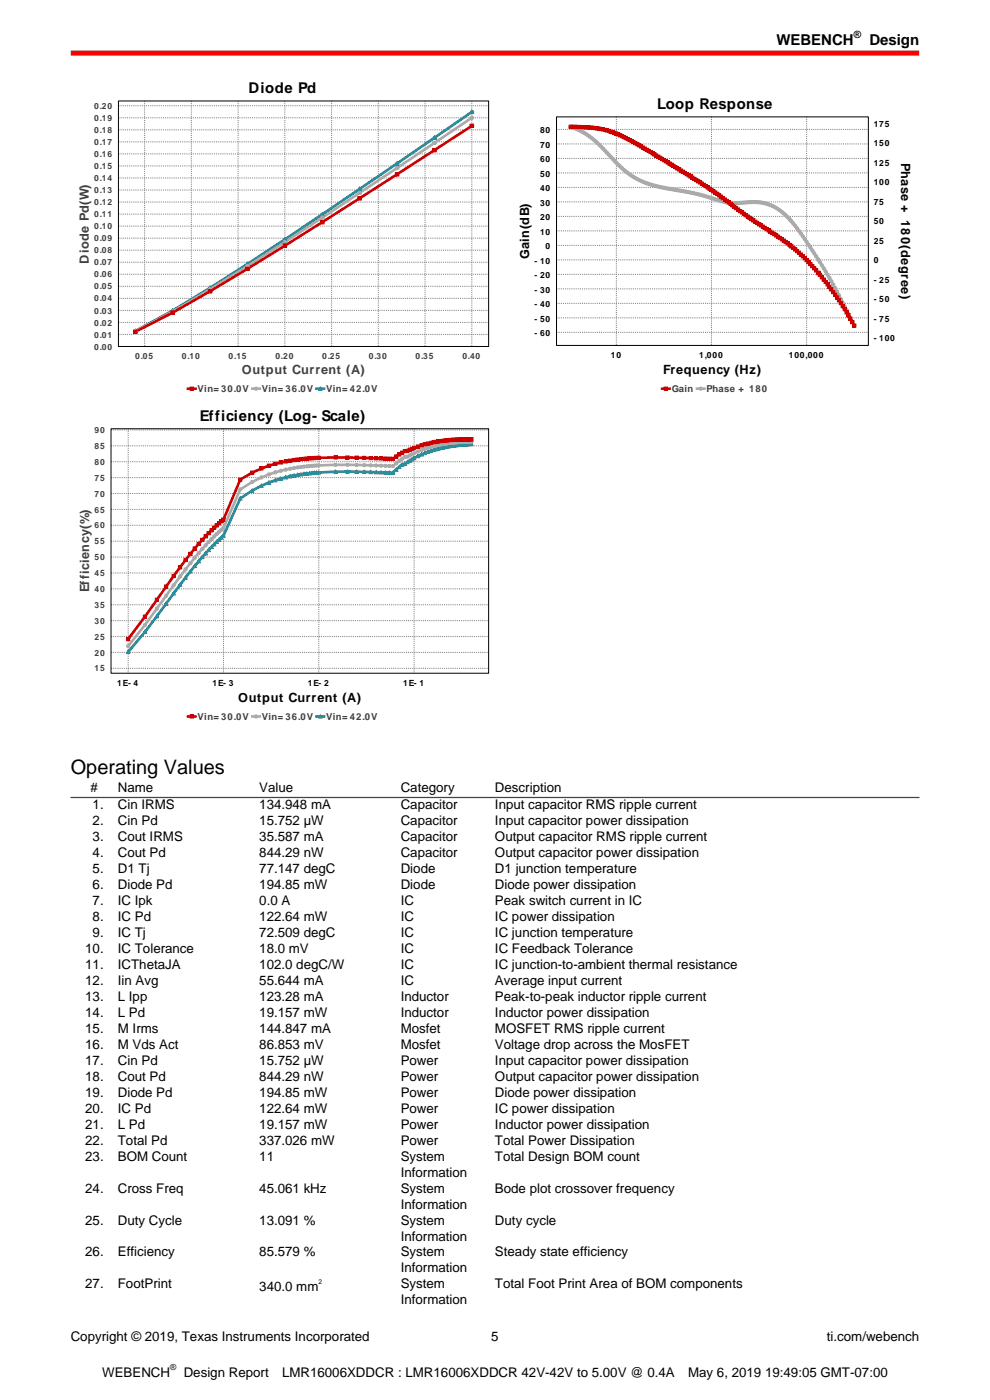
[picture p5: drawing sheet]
<svg xmlns="http://www.w3.org/2000/svg" width="210mm" height="297mm" viewBox="0 0 210 297" stroke-linecap="round" stroke-linejoin="round" font-family="sans-serif">
<defs><g id="words">
<text font-size="4.2" x="15" y="164.2">Operating Values</text>
<g font-size="3.2">
<text x="164.7" y="9.6">WEBENCH</text>
<text x="184.4" y="9.6">Design</text>
</g>
<g font-size="3.1">
<text x="52.7" y="19.7">Diode Pd</text>
<text x="139.4" y="23.1">Loop Response</text>
<text x="42.4" y="89.2">Efficiency (Log- Scale)</text>
</g>
<g font-size="2.8">
<text x="19.2" y="168.1">#</text>
<text x="19.6" y="171.7">1.</text>
<text x="25" y="168.1">Name</text>
<text x="25" y="171.7">Cin IRMS</text>
<text x="55" y="168.1">Value</text>
<text x="55" y="171.7">134.948 mA</text>
<text x="85" y="168.1">Category</text>
<text x="85" y="171.7">Capacitor</text>
<text x="105" y="168.1">Description</text>
<text x="105" y="171.7">Input capacitor RMS ripple current</text>
<text x="19.6" y="175.1">2.</text>
<text x="19.6" y="178.5">3.</text>
<text x="25" y="175.1">Cin Pd</text>
<text x="25" y="178.5">Cout IRMS</text>
<text x="55" y="175.1">15.752 µW</text>
<text x="55" y="178.5">35.587 mA</text>
<text x="85" y="175.1">Capacitor</text>
<text x="85" y="178.5">Capacitor</text>
<text x="105" y="175.1">Input capacitor power dissipation</text>
<text x="105" y="178.5">Output capacitor RMS ripple current</text>
<text x="19.6" y="181.9">4.</text>
<text x="19.6" y="185.3">5.</text>
<text x="25" y="181.9">Cout Pd</text>
<text x="25" y="185.3">D1 Tj</text>
<text x="55" y="181.9">844.29 nW</text>
<text x="55" y="185.3">77.147 degC</text>
<text x="85" y="181.9">Capacitor</text>
<text x="85" y="185.3">Diode</text>
<text x="105" y="181.9">Output capacitor power dissipation</text>
<text x="105" y="185.3">D1 junction temperature</text>
<text x="19.6" y="188.7">6.</text>
<text x="25" y="188.7">Diode Pd</text>
<text x="55" y="188.7">194.85 mW</text>
<text x="85" y="188.7">Diode</text>
<text x="105" y="188.7">Diode power dissipation</text>
<text x="19.6" y="192">7.</text>
<text x="19.6" y="195.4">8.</text>
<text x="25" y="192">IC Ipk</text>
<text x="25" y="195.4">IC Pd</text>
<text x="55" y="192">0.0 A</text>
<text x="55" y="195.4">122.64 mW</text>
<text x="85" y="192">IC</text>
<text x="85" y="195.4">IC</text>
<text x="105" y="192">Peak switch current in IC</text>
<text x="105" y="195.4">IC power dissipation</text>
<text x="18.1" y="202.2">10.</text>
<text x="19.6" y="198.8">9.</text>
<text x="25" y="198.8">IC Tj</text>
<text x="25" y="202.2">IC Tolerance</text>
<text x="55" y="198.8">72.509 degC</text>
<text x="55" y="202.2">18.0 mV</text>
<text x="85" y="198.8">IC</text>
<text x="85" y="202.2">IC</text>
<text x="105" y="198.8">IC junction temperature</text>
<text x="105" y="202.2">IC Feedback Tolerance</text>
<text x="18.1" y="205.6">11.</text>
<text x="18.1" y="209">12.</text>
<text x="25" y="205.6">ICThetaJA</text>
<text x="25" y="209">Iin Avg</text>
<text x="55" y="205.6">102.0 degC/W</text>
<text x="55" y="209">55.644 mA</text>
<text x="85" y="205.6">IC</text>
<text x="85" y="209">IC</text>
<text x="105" y="205.6">IC junction-to-ambient thermal resistance</text>
<text x="105" y="209">Average input current</text>
<text x="18.1" y="212.4">13.</text>
<text x="18.1" y="215.8">14.</text>
<text x="25" y="212.4">L Ipp</text>
<text x="25" y="215.8">L Pd</text>
<text x="55" y="212.4">123.28 mA</text>
<text x="55" y="215.8">19.157 mW</text>
<text x="85" y="212.4">Inductor</text>
<text x="85" y="215.8">Inductor</text>
<text x="105" y="212.4">Peak-to-peak inductor ripple current</text>
<text x="105" y="215.8">Inductor power dissipation</text>
<text x="18.1" y="219.1">15.</text>
<text x="25" y="219.1">M Irms</text>
<text x="55" y="219.1">144.847 mA</text>
<text x="85" y="219.1">Mosfet</text>
<text x="105" y="219.1">MOSFET RMS ripple current</text>
<text x="18.1" y="222.5">16.</text>
<text x="18.1" y="225.9">17.</text>
<text x="25" y="222.5">M Vds Act</text>
<text x="25" y="225.9">Cin Pd</text>
<text x="55" y="222.5">86.853 mV</text>
<text x="55" y="225.9">15.752 µW</text>
<text x="85" y="222.5">Mosfet</text>
<text x="85" y="225.9">Power</text>
<text x="105" y="222.5">Voltage drop across the MosFET</text>
<text x="105" y="225.9">Input capacitor power dissipation</text>
<text x="18.1" y="229.3">18.</text>
<text x="18.1" y="232.7">19.</text>
<text x="25" y="229.3">Cout Pd</text>
<text x="25" y="232.7">Diode Pd</text>
<text x="55" y="229.3">844.29 nW</text>
<text x="55" y="232.7">194.85 mW</text>
<text x="85" y="229.3">Power</text>
<text x="85" y="232.7">Power</text>
<text x="105" y="229.3">Output capacitor power dissipation</text>
<text x="105" y="232.7">Diode power dissipation</text>
<text x="18.1" y="236.1">20.</text>
<text x="18.1" y="239.5">21.</text>
<text x="25" y="236.1">IC Pd</text>
<text x="25" y="239.5">L Pd</text>
<text x="55" y="236.1">122.64 mW</text>
<text x="55" y="239.5">19.157 mW</text>
<text x="85" y="236.1">Power</text>
<text x="85" y="239.5">Power</text>
<text x="105" y="236.1">IC power dissipation</text>
<text x="105" y="239.5">Inductor power dissipation</text>
<text x="18.1" y="242.8">22.</text>
<text x="25" y="242.8">Total Pd</text>
<text x="55" y="242.8">337.026 mW</text>
<text x="85" y="242.8">Power</text>
<text x="105" y="242.8">Total Power Dissipation</text>
<text x="18.1" y="246.2">23.</text>
<text x="25" y="246.2">BOM Count</text>
<text x="55" y="246.2">11</text>
<text x="85" y="246.2">System</text>
<text x="85" y="249.6">Information</text>
<text x="105" y="246.2">Total Design BOM count</text>
<text x="18.1" y="253">24.</text>
<text x="25" y="253">Cross Freq</text>
<text x="55" y="253">45.061 kHz</text>
<text x="85" y="253">System</text>
<text x="85" y="256.4">Information</text>
<text x="105" y="253">Bode plot crossover frequency</text>
<text x="18.1" y="259.8">25.</text>
<text x="25" y="259.8">Duty Cycle</text>
<text x="55" y="259.8">13.091 %</text>
<text x="85" y="259.8">System</text>
<text x="85" y="263.2">Information</text>
<text x="105" y="259.8">Duty cycle</text>
<text x="18.1" y="266.6">26.</text>
<text x="25" y="266.6">Efficiency</text>
<text x="55" y="266.6">85.579 %</text>
<text x="85" y="266.6">System</text>
<text x="85" y="269.9">Information</text>
<text x="105" y="266.6">Steady state efficiency</text>
<text x="18.1" y="273.3">27.</text>
<text x="25" y="273.3">FootPrint</text>
<text x="55" y="273.8">340.0 mm</text>
<text x="85" y="273.3">System</text>
<text x="105" y="273.3">Total Foot Print Area of BOM components</text>
<text x="85" y="276.7">Information</text>
<text x="15" y="284.4">Copyright © 2019, Texas Instruments Incorporated</text>
<text x="104.2" y="284.4">5</text>
<text x="175.4" y="284.4">ti.com/webench</text>
<text x="21.7" y="292">WEBENCH</text>
<text x="39" y="292">Design Report</text>
<text x="59.8" y="292">LMR16006XDDCR : LMR16006XDDCR 42V-42V to 5.00V @ 0.4A</text>
<text x="146" y="292">May 6, 2019 19:49:05 GMT-07:00</text>
</g>
<g font-size="2.7">
<text x="191.2" y="34.6" transform="rotate(90 191.2 34.6)">Phase + 180(degree)</text>
<text x="112.3" y="54.9" transform="rotate(-90 112.3 54.9)">Gain(dB)</text>
<text x="140.7" y="79.4">Frequency (Hz)</text>
<text x="50.5" y="149">Output Current (A)</text>
</g>
<g font-size="2.7" fill="#404040">
<text x="18.9" y="55.9" transform="rotate(-90 18.9 55.9)">Diode Pd(W)</text>
<text x="51.3" y="79.4">Output Current (A)</text>
<text x="18.9" y="125.7" transform="rotate(-90 18.9 125.7)">Efficiency(%)</text>
</g>
<text font-size="2.1" x="181.1" y="8">®</text>
<g font-size="2" fill="#404040">
<text x="41.9" y="83.2">Vin= 30.0V</text>
<text x="55.5" y="83.2">Vin= 36.0V</text>
<text x="69.2" y="83.2">Vin= 42.0V</text>
<text x="142.5" y="83.2">Gain</text>
<text x="149.9" y="83.2">Phase + 180</text>
<text x="41.9" y="152.7">Vin= 30.0V</text>
<text x="55.5" y="152.7">Vin= 36.0V</text>
<text x="69.2" y="152.7">Vin= 42.0V</text>
</g>
<g font-size="1.8" fill="#404040">
<text x="20" y="23.1">0.20</text>
<text x="20" y="28.2">0.18</text>
<text x="20" y="25.7">0.19</text>
<text x="20" y="35.9">0.15</text>
<text x="20" y="33.3">0.16</text>
<text x="20" y="30.8">0.17</text>
<text x="20" y="41">0.13</text>
<text x="20" y="38.4">0.14</text>
<text x="20" y="46.1">0.11</text>
<text x="20" y="43.5">0.12</text>
<text x="20" y="53.7">0.08</text>
<text x="20" y="51.2">0.09</text>
<text x="20" y="48.6">0.10</text>
<text x="20" y="58.9">0.06</text>
<text x="20" y="56.3">0.07</text>
<text x="20" y="64">0.04</text>
<text x="20" y="61.4">0.05</text>
<text x="20" y="71.6">0.01</text>
<text x="20" y="69.1">0.02</text>
<text x="20" y="66.5">0.03</text>
<text x="20" y="74.2">0.00</text>
<text x="28.7" y="76.1">0.05</text>
<text x="38.6" y="76.1">0.10</text>
<text x="48.5" y="76.1">0.15</text>
<text x="58.4" y="76.1">0.20</text>
<text x="68.3" y="76.1">0.25</text>
<text x="78.2" y="76.1">0.30</text>
<text x="88.2" y="76.1">0.35</text>
<text x="98.1" y="76.1">0.40</text>
<text x="20" y="95.2">85</text>
<text x="20" y="91.9">90</text>
<text x="20" y="102">75</text>
<text x="20" y="98.6">80</text>
<text x="20" y="105.4">70</text>
<text x="20" y="112.1">60</text>
<text x="20" y="108.7">65</text>
<text x="20" y="118.8">50</text>
<text x="20" y="115.5">55</text>
<text x="20" y="125.6">40</text>
<text x="20" y="122.2">45</text>
<text x="20" y="129">35</text>
<text x="20" y="135.7">25</text>
<text x="20" y="132.3">30</text>
<text x="20" y="142.5">15</text>
<text x="20" y="139.1">20</text>
</g>
<g font-size="1.8">
<text x="114.5" y="28.3">80</text>
<text x="185.3" y="26.9">175</text>
<text x="114.5" y="34.5">60</text>
<text x="114.5" y="31.4">70</text>
<text x="185.3" y="35.2">125</text>
<text x="185.3" y="31.1">150</text>
<text x="114.5" y="40.6">40</text>
<text x="114.5" y="37.5">50</text>
<text x="185.3" y="39.3">100</text>
<text x="114.5" y="46.8">20</text>
<text x="114.5" y="43.7">30</text>
<text x="185.3" y="47.6">50</text>
<text x="185.3" y="43.4">75</text>
<text x="114.5" y="49.8">10</text>
<text x="115.7" y="52.9">0</text>
<text x="185.3" y="51.7">25</text>
<text x="113.4" y="59.1">- 20</text>
<text x="113.4" y="56">- 10</text>
<text x="185.3" y="60">- 25</text>
<text x="185.3" y="55.8">0</text>
<text x="113.4" y="65.2">- 40</text>
<text x="113.4" y="62.1">- 30</text>
<text x="185.3" y="64.1">- 50</text>
<text x="113.4" y="71.4">- 60</text>
<text x="113.4" y="68.3">- 50</text>
<text x="185.3" y="68.2">- 75</text>
<text x="129.6" y="76">10</text>
<text x="148.3" y="76">1,000</text>
<text x="167.3" y="76">100,000</text>
<text x="185.3" y="72.3">- 100</text>
<text x="24.9" y="145.5">1E- 4</text>
<text x="45.1" y="145.5">1E- 3</text>
<text x="65.3" y="145.5">1E- 2</text>
<text x="85.5" y="145.5">1E- 1</text>
<text x="36.1" y="290.6">®</text>
</g>
<text font-size="1.4" x="67.5" y="272.3">2</text>
</g></defs>
<path d="M15 11.3h180" fill="none" stroke="#f00" stroke-width="1.1" stroke-linecap="butt"/>
<g fill="#fff">
<path d="M15 16.6h90v67.5h-90z"/>
<path d="M39.5 80.9h41v3.1h-41z"/>
</g>
<path d="M39.9 82.5h1.6" fill="none" stroke="#c00" stroke-width=".56"/>
<path d="M40.3 82.1h.7v.7h-.7z" fill="#c00"/>
<path d="M40.3 82.1h.7v.7h-.7z" fill="none" stroke="#c00" stroke-width=".21"/>
<path d="M53.5 82.5h1.6" fill="none" stroke="#aaa" stroke-width=".56"/>
<circle cx="54.3" cy="82.5" r=".34" fill="#aaa"/>
<circle cx="54.3" cy="82.5" r=".34" fill="none" stroke="#aaa" stroke-width=".21"/>
<path d="M67.2 82.5h1.5" fill="none" stroke="#189" stroke-width=".56"/>
<path d="M67.9 82.1l.4 .7h-.7z" fill="#189"/>
<path d="M67.9 82.1l.4 .7h-.7z" fill="none" stroke="#189" stroke-width=".21"/>
<path d="M25.1 21.4h78.5v52.1h-78.5z" fill="#fff"/>
<g fill="none" stroke="#808080" stroke-width=".21" stroke-dasharray=".2 .2" stroke-linecap="butt">
<path d="M25.1 37.8h78.5M25.1 35.2h78.5M25.1 32.7h78.5M25.1 30.1h78.5M25.1 27.5h78.5M25.1 25h78.5M25.1 22.4h78.5M30.7 21.4v52.1M40.6 21.4v52.1M50.5 21.4v52.1M60.4 21.4v52.1M70.3 21.4v52.1"/>
<path d="M80.3 21.4v52.1M90.2 21.4v52.1M100.1 21.4v52.1M25.1 58.2h78.5M25.1 55.6h78.5M25.1 53.1h78.5M25.1 50.5h78.5M25.1 48h78.5M25.1 45.4h78.5M25.1 42.9h78.5M25.1 40.3h78.5M25.1 73.5h78.5"/>
<path d="M25.1 71h78.5M25.1 68.4h78.5M25.1 65.8h78.5M25.1 63.3h78.5M25.1 60.7h78.5"/>
</g>
<path d="M100.1 23.8l-15.9 10.9a957.7 957.7 0 0 1-47.6 31.2l-7.9 4.3" fill="none" stroke="#189" stroke-width=".56"/>
<path d="M100.1 25l-15.9 10.6a964.1 964.1 0 0 1-47.6 30.5l-7.9 4.2" fill="none" stroke="#aaa" stroke-width=".56"/>
<path d="M100.1 26.7l-15.9 10.3a977 977 0 0 1-47.6 29.3l-7.9 4.1" fill="none" stroke="#c00" stroke-width=".56"/>
<path d="M28.7 69.9l.3 .7h-.6z" fill="#189"/>
<path d="M28.7 69.9l.3 .7h-.6z" fill="none" stroke="#189" stroke-width=".21"/>
<path d="M28.7 69.9l.3 .7h-.6z" fill="#189"/>
<path d="M28.7 69.9l.3 .7h-.6z" fill="none" stroke="#189" stroke-width=".21"/>
<path d="M36.6 65.6l.4 .6h-.7z" fill="#189"/>
<path d="M36.6 65.6l.4 .6h-.7z" fill="none" stroke="#189" stroke-width=".21"/>
<path d="M36.6 65.6l.4 .6h-.7z" fill="#189"/>
<path d="M36.6 65.6l.4 .6h-.7z" fill="none" stroke="#189" stroke-width=".21"/>
<path d="M44.6 60.7l.3 .7h-.7z" fill="#189"/>
<path d="M44.6 60.7l.3 .7h-.7z" fill="none" stroke="#189" stroke-width=".21"/>
<path d="M44.6 60.7l.3 .7h-.7z" fill="#189"/>
<path d="M44.6 60.7l.3 .7h-.7z" fill="none" stroke="#189" stroke-width=".21"/>
<path d="M52.5 55.7l.3 .6h-.6z" fill="#189"/>
<path d="M52.5 55.7l.3 .6h-.6z" fill="none" stroke="#189" stroke-width=".21"/>
<path d="M52.5 55.7l.3 .6h-.6z" fill="#189"/>
<path d="M52.5 55.7l.3 .6h-.6z" fill="none" stroke="#189" stroke-width=".21"/>
<path d="M60.4 50.5l.4 .6h-.7z" fill="#189"/>
<path d="M60.4 50.5l.4 .6h-.7z" fill="none" stroke="#189" stroke-width=".21"/>
<path d="M60.4 50.5l.4 .6h-.7z" fill="#189"/>
<path d="M60.4 50.5l.4 .6h-.7z" fill="none" stroke="#189" stroke-width=".21"/>
<path d="M68.4 45.1l.3 .7h-.7z" fill="#189"/>
<path d="M68.4 45.1l.3 .7h-.7z" fill="none" stroke="#189" stroke-width=".21"/>
<path d="M68.4 45.1l.3 .7h-.7z" fill="#189"/>
<path d="M68.4 45.1l.3 .7h-.7z" fill="none" stroke="#189" stroke-width=".21"/>
<path d="M76.3 39.8l.3 .6h-.7z" fill="#189"/>
<path d="M76.3 39.8l.3 .6h-.7z" fill="none" stroke="#189" stroke-width=".21"/>
<path d="M76.3 39.8l.3 .6h-.7z" fill="#189"/>
<path d="M76.3 39.8l.3 .6h-.7z" fill="none" stroke="#189" stroke-width=".21"/>
<path d="M84.2 34.3l.4 .7h-.7z" fill="#189"/>
<path d="M84.2 34.3l.4 .7h-.7z" fill="none" stroke="#189" stroke-width=".21"/>
<path d="M84.2 34.3l.4 .7h-.7z" fill="#189"/>
<path d="M84.2 34.3l.4 .7h-.7z" fill="none" stroke="#189" stroke-width=".21"/>
<path d="M92.1 28.9l.4 .7h-.7z" fill="#189"/>
<path d="M92.1 28.9l.4 .7h-.7z" fill="none" stroke="#189" stroke-width=".21"/>
<path d="M92.1 28.9l.4 .7h-.7z" fill="#189"/>
<path d="M92.1 28.9l.4 .7h-.7z" fill="none" stroke="#189" stroke-width=".21"/>
<path d="M100.1 23.4l.3 .7h-.7z" fill="#189"/>
<path d="M100.1 23.4l.3 .7h-.7z" fill="none" stroke="#189" stroke-width=".21"/>
<path d="M100.1 23.4l.3 .7h-.7z" fill="#189"/>
<path d="M100.1 23.4l.3 .7h-.7z" fill="none" stroke="#189" stroke-width=".21"/>
<circle cx="28.7" cy="70.3" r=".34" fill="#aaa"/>
<circle cx="28.7" cy="70.3" r=".34" fill="none" stroke="#aaa" stroke-width=".21"/>
<circle cx="28.7" cy="70.3" r=".34" fill="#aaa"/>
<circle cx="28.7" cy="70.3" r=".34" fill="none" stroke="#aaa" stroke-width=".21"/>
<circle cx="36.6" cy="66.1" r=".34" fill="#aaa"/>
<circle cx="36.6" cy="66.1" r=".34" fill="none" stroke="#aaa" stroke-width=".21"/>
<circle cx="36.6" cy="66.1" r=".34" fill="#aaa"/>
<circle cx="36.6" cy="66.1" r=".34" fill="none" stroke="#aaa" stroke-width=".21"/>
<circle cx="44.6" cy="61.4" r=".34" fill="#aaa"/>
<circle cx="44.6" cy="61.4" r=".34" fill="none" stroke="#aaa" stroke-width=".21"/>
<circle cx="44.6" cy="61.4" r=".34" fill="#aaa"/>
<circle cx="44.6" cy="61.4" r=".34" fill="none" stroke="#aaa" stroke-width=".21"/>
<circle cx="52.5" cy="56.4" r=".34" fill="#aaa"/>
<circle cx="52.5" cy="56.4" r=".34" fill="none" stroke="#aaa" stroke-width=".21"/>
<circle cx="52.5" cy="56.4" r=".34" fill="#aaa"/>
<circle cx="52.5" cy="56.4" r=".34" fill="none" stroke="#aaa" stroke-width=".21"/>
<circle cx="60.4" cy="51.4" r=".34" fill="#aaa"/>
<circle cx="60.4" cy="51.4" r=".34" fill="none" stroke="#aaa" stroke-width=".21"/>
<circle cx="60.4" cy="51.4" r=".34" fill="#aaa"/>
<circle cx="60.4" cy="51.4" r=".34" fill="none" stroke="#aaa" stroke-width=".21"/>
<circle cx="68.4" cy="46.2" r=".34" fill="#aaa"/>
<circle cx="68.4" cy="46.2" r=".34" fill="none" stroke="#aaa" stroke-width=".21"/>
<circle cx="68.4" cy="46.2" r=".34" fill="#aaa"/>
<circle cx="68.4" cy="46.2" r=".34" fill="none" stroke="#aaa" stroke-width=".21"/>
<circle cx="76.3" cy="40.9" r=".34" fill="#aaa"/>
<circle cx="76.3" cy="40.9" r=".34" fill="none" stroke="#aaa" stroke-width=".21"/>
<circle cx="76.3" cy="40.9" r=".34" fill="#aaa"/>
<circle cx="76.3" cy="40.9" r=".34" fill="none" stroke="#aaa" stroke-width=".21"/>
<circle cx="84.2" cy="35.6" r=".34" fill="#aaa"/>
<circle cx="84.2" cy="35.6" r=".34" fill="none" stroke="#aaa" stroke-width=".21"/>
<circle cx="84.2" cy="35.6" r=".34" fill="#aaa"/>
<circle cx="84.2" cy="35.6" r=".34" fill="none" stroke="#aaa" stroke-width=".21"/>
<circle cx="92.1" cy="30.3" r=".34" fill="#aaa"/>
<circle cx="92.1" cy="30.3" r=".34" fill="none" stroke="#aaa" stroke-width=".21"/>
<circle cx="92.1" cy="30.3" r=".34" fill="#aaa"/>
<circle cx="92.1" cy="30.3" r=".34" fill="none" stroke="#aaa" stroke-width=".21"/>
<circle cx="100.1" cy="25" r=".34" fill="#aaa"/>
<circle cx="100.1" cy="25" r=".34" fill="none" stroke="#aaa" stroke-width=".21"/>
<circle cx="100.1" cy="25" r=".34" fill="#aaa"/>
<circle cx="100.1" cy="25" r=".34" fill="none" stroke="#aaa" stroke-width=".21"/>
<path d="M28.4 70.1h.6v.6h-.6z" fill="#c00"/>
<path d="M28.4 70.1h.6v.6h-.6z" fill="none" stroke="#c00" stroke-width=".21"/>
<path d="M28.4 70.1h.6v.6h-.6z" fill="#c00"/>
<path d="M28.4 70.1h.6v.6h-.6z" fill="none" stroke="#c00" stroke-width=".21"/>
<path d="M36.3 66h.7v.7h-.7z" fill="#c00"/>
<path d="M36.3 66h.7v.7h-.7z" fill="none" stroke="#c00" stroke-width=".21"/>
<path d="M36.3 66h.7v.7h-.7z" fill="#c00"/>
<path d="M36.3 66h.7v.7h-.7z" fill="none" stroke="#c00" stroke-width=".21"/>
<path d="M44.2 61.5h.7v.6h-.7z" fill="#c00"/>
<path d="M44.2 61.5h.7v.6h-.7z" fill="none" stroke="#c00" stroke-width=".21"/>
<path d="M44.2 61.5h.7v.6h-.7z" fill="#c00"/>
<path d="M44.2 61.5h.7v.6h-.7z" fill="none" stroke="#c00" stroke-width=".21"/>
<path d="M52.2 56.7h.6v.7h-.6z" fill="#c00"/>
<path d="M52.2 56.7h.6v.7h-.6z" fill="none" stroke="#c00" stroke-width=".21"/>
<path d="M52.2 56.7h.6v.7h-.6z" fill="#c00"/>
<path d="M52.2 56.7h.6v.7h-.6z" fill="none" stroke="#c00" stroke-width=".21"/>
<path d="M60.1 51.8h.7v.7h-.7z" fill="#c00"/>
<path d="M60.1 51.8h.7v.7h-.7z" fill="none" stroke="#c00" stroke-width=".21"/>
<path d="M60.1 51.8h.7v.7h-.7z" fill="#c00"/>
<path d="M60.1 51.8h.7v.7h-.7z" fill="none" stroke="#c00" stroke-width=".21"/>
<path d="M68 46.8h.7v.7h-.7z" fill="#c00"/>
<path d="M68 46.8h.7v.7h-.7z" fill="none" stroke="#c00" stroke-width=".21"/>
<path d="M68 46.8h.7v.7h-.7z" fill="#c00"/>
<path d="M68 46.8h.7v.7h-.7z" fill="none" stroke="#c00" stroke-width=".21"/>
<path d="M75.9 41.7h.7v.7h-.7z" fill="#c00"/>
<path d="M75.9 41.7h.7v.7h-.7z" fill="none" stroke="#c00" stroke-width=".21"/>
<path d="M75.9 41.7h.7v.7h-.7z" fill="#c00"/>
<path d="M75.9 41.7h.7v.7h-.7z" fill="none" stroke="#c00" stroke-width=".21"/>
<path d="M83.9 36.6h.7v.7h-.7z" fill="#c00"/>
<path d="M83.9 36.6h.7v.7h-.7z" fill="none" stroke="#c00" stroke-width=".21"/>
<path d="M83.9 36.6h.7v.7h-.7z" fill="#c00"/>
<path d="M83.9 36.6h.7v.7h-.7z" fill="none" stroke="#c00" stroke-width=".21"/>
<path d="M91.8 31.5h.7v.7h-.7z" fill="#c00"/>
<path d="M91.8 31.5h.7v.7h-.7z" fill="none" stroke="#c00" stroke-width=".21"/>
<path d="M91.8 31.5h.7v.7h-.7z" fill="#c00"/>
<path d="M91.8 31.5h.7v.7h-.7z" fill="none" stroke="#c00" stroke-width=".21"/>
<path d="M99.7 26.4h.7v.6h-.7z" fill="#c00"/>
<path d="M99.7 26.4h.7v.6h-.7z" fill="none" stroke="#c00" stroke-width=".21"/>
<path d="M99.7 26.4h.7v.6h-.7z" fill="#c00"/>
<path d="M99.7 26.4h.7v.6h-.7z" fill="none" stroke="#c00" stroke-width=".21"/>
<path d="M25.1 21.4h78.5v52.1h-78.5z" fill="none" stroke="#000" stroke-width=".21"/>
<g fill="#fff">
<path d="M105 16.6h90v67.5h-90z"/>
<path d="M140.1 80.9h23.2v3.1h-23.2z"/>
</g>
<path d="M140.5 82.5h1.5" fill="none" stroke="#c00" stroke-width=".56"/>
<path d="M140.9 82.1h.7v.7h-.7z" fill="#c00"/>
<path d="M140.9 82.1h.7v.7h-.7z" fill="none" stroke="#c00" stroke-width=".21"/>
<path d="M147.8 82.5h1.6" fill="none" stroke="#aaa" stroke-width=".56"/>
<circle cx="148.6" cy="82.5" r=".34" fill="#aaa"/>
<circle cx="148.6" cy="82.5" r=".34" fill="none" stroke="#aaa" stroke-width=".21"/>
<path d="M118 24.8h66.2v48.5h-66.2z" fill="#fff"/>
<g fill="none" stroke="#808080" stroke-width=".21" stroke-dasharray=".2 .2" stroke-linecap="butt">
<path d="M118 39.8h66.2M118 36.7h66.2M118 33.6h66.2M118 30.5h66.2M118 27.5h66.2M130.7 24.8v48.5M150.9 24.8v48.5M171.1 24.8v48.5M118 58.2h66.2M118 55.1h66.2M118 52.1h66.2M118 49h66.2"/>
<path d="M118 45.9h66.2M118 42.8h66.2M118 70.5h66.2M118 67.4h66.2M118 64.4h66.2M118 61.3h66.2"/>
</g>
<path d="M121.1 26.9a16.9 16.9 0 0 1 7.6 5.5 20.3 20.3 0 0 0 8.1 6.3l3.2 1 7.7 1.4 4 1.2a15.1 15.1 0 0 0 7.7 .6 9.9 9.9 0 0 1 8.5 4 108.9 108.9 0 0 1 11.3 18.1l2 4.1" fill="none" stroke="#aaa" stroke-width=".56"/>
<circle cx="121.1" cy="26.9" r=".34" fill="#aaa"/>
<circle cx="121.1" cy="26.9" r=".34" fill="none" stroke="#aaa" stroke-width=".21"/>
<circle cx="121.5" cy="27" r=".34" fill="#aaa"/>
<circle cx="121.5" cy="27" r=".34" fill="none" stroke="#aaa" stroke-width=".21"/>
<circle cx="121.9" cy="27.2" r=".34" fill="#aaa"/>
<circle cx="121.9" cy="27.2" r=".34" fill="none" stroke="#aaa" stroke-width=".21"/>
<circle cx="122.3" cy="27.4" r=".34" fill="#aaa"/>
<circle cx="122.3" cy="27.4" r=".34" fill="none" stroke="#aaa" stroke-width=".21"/>
<circle cx="122.7" cy="27.5" r=".34" fill="#aaa"/>
<circle cx="122.7" cy="27.5" r=".34" fill="none" stroke="#aaa" stroke-width=".21"/>
<circle cx="123.1" cy="27.7" r=".34" fill="#aaa"/>
<circle cx="123.1" cy="27.7" r=".34" fill="none" stroke="#aaa" stroke-width=".21"/>
<circle cx="123.5" cy="27.9" r=".34" fill="#aaa"/>
<circle cx="123.5" cy="27.9" r=".34" fill="none" stroke="#aaa" stroke-width=".21"/>
<circle cx="123.9" cy="28.2" r=".34" fill="#aaa"/>
<circle cx="123.9" cy="28.2" r=".34" fill="none" stroke="#aaa" stroke-width=".21"/>
<circle cx="124.3" cy="28.4" r=".34" fill="#aaa"/>
<circle cx="124.3" cy="28.4" r=".34" fill="none" stroke="#aaa" stroke-width=".21"/>
<circle cx="124.7" cy="28.7" r=".34" fill="#aaa"/>
<circle cx="124.7" cy="28.7" r=".34" fill="none" stroke="#aaa" stroke-width=".21"/>
<circle cx="125.1" cy="29" r=".34" fill="#aaa"/>
<circle cx="125.1" cy="29" r=".34" fill="none" stroke="#aaa" stroke-width=".21"/>
<circle cx="125.5" cy="29.3" r=".34" fill="#aaa"/>
<circle cx="125.5" cy="29.3" r=".34" fill="none" stroke="#aaa" stroke-width=".21"/>
<circle cx="125.9" cy="29.6" r=".34" fill="#aaa"/>
<circle cx="125.9" cy="29.6" r=".34" fill="none" stroke="#aaa" stroke-width=".21"/>
<circle cx="126.3" cy="30" r=".34" fill="#aaa"/>
<circle cx="126.3" cy="30" r=".34" fill="none" stroke="#aaa" stroke-width=".21"/>
<circle cx="126.7" cy="30.3" r=".34" fill="#aaa"/>
<circle cx="126.7" cy="30.3" r=".34" fill="none" stroke="#aaa" stroke-width=".21"/>
<circle cx="127.1" cy="30.7" r=".34" fill="#aaa"/>
<circle cx="127.1" cy="30.7" r=".34" fill="none" stroke="#aaa" stroke-width=".21"/>
<circle cx="127.5" cy="31.1" r=".34" fill="#aaa"/>
<circle cx="127.5" cy="31.1" r=".34" fill="none" stroke="#aaa" stroke-width=".21"/>
<circle cx="127.9" cy="31.5" r=".34" fill="#aaa"/>
<circle cx="127.9" cy="31.5" r=".34" fill="none" stroke="#aaa" stroke-width=".21"/>
<circle cx="128.3" cy="31.9" r=".34" fill="#aaa"/>
<circle cx="128.3" cy="31.9" r=".34" fill="none" stroke="#aaa" stroke-width=".21"/>
<circle cx="128.7" cy="32.4" r=".34" fill="#aaa"/>
<circle cx="128.7" cy="32.4" r=".34" fill="none" stroke="#aaa" stroke-width=".21"/>
<circle cx="129.1" cy="32.8" r=".34" fill="#aaa"/>
<circle cx="129.1" cy="32.8" r=".34" fill="none" stroke="#aaa" stroke-width=".21"/>
<circle cx="129.5" cy="33.2" r=".34" fill="#aaa"/>
<circle cx="129.5" cy="33.2" r=".34" fill="none" stroke="#aaa" stroke-width=".21"/>
<circle cx="129.9" cy="33.7" r=".34" fill="#aaa"/>
<circle cx="129.9" cy="33.7" r=".34" fill="none" stroke="#aaa" stroke-width=".21"/>
<circle cx="130.3" cy="34.1" r=".34" fill="#aaa"/>
<circle cx="130.3" cy="34.1" r=".34" fill="none" stroke="#aaa" stroke-width=".21"/>
<circle cx="130.7" cy="34.5" r=".34" fill="#aaa"/>
<circle cx="130.7" cy="34.5" r=".34" fill="none" stroke="#aaa" stroke-width=".21"/>
<circle cx="131.1" cy="34.9" r=".34" fill="#aaa"/>
<circle cx="131.1" cy="34.9" r=".34" fill="none" stroke="#aaa" stroke-width=".21"/>
<circle cx="131.6" cy="35.3" r=".34" fill="#aaa"/>
<circle cx="131.6" cy="35.3" r=".34" fill="none" stroke="#aaa" stroke-width=".21"/>
<circle cx="132" cy="35.7" r=".34" fill="#aaa"/>
<circle cx="132" cy="35.7" r=".34" fill="none" stroke="#aaa" stroke-width=".21"/>
<circle cx="132.4" cy="36.1" r=".34" fill="#aaa"/>
<circle cx="132.4" cy="36.1" r=".34" fill="none" stroke="#aaa" stroke-width=".21"/>
<circle cx="132.8" cy="36.4" r=".34" fill="#aaa"/>
<circle cx="132.8" cy="36.4" r=".34" fill="none" stroke="#aaa" stroke-width=".21"/>
<circle cx="133.2" cy="36.7" r=".34" fill="#aaa"/>
<circle cx="133.2" cy="36.7" r=".34" fill="none" stroke="#aaa" stroke-width=".21"/>
<circle cx="133.6" cy="37" r=".34" fill="#aaa"/>
<circle cx="133.6" cy="37" r=".34" fill="none" stroke="#aaa" stroke-width=".21"/>
<circle cx="134" cy="37.3" r=".34" fill="#aaa"/>
<circle cx="134" cy="37.3" r=".34" fill="none" stroke="#aaa" stroke-width=".21"/>
<circle cx="134.4" cy="37.5" r=".34" fill="#aaa"/>
<circle cx="134.4" cy="37.5" r=".34" fill="none" stroke="#aaa" stroke-width=".21"/>
<circle cx="134.8" cy="37.8" r=".34" fill="#aaa"/>
<circle cx="134.8" cy="37.8" r=".34" fill="none" stroke="#aaa" stroke-width=".21"/>
<circle cx="135.2" cy="38" r=".34" fill="#aaa"/>
<circle cx="135.2" cy="38" r=".34" fill="none" stroke="#aaa" stroke-width=".21"/>
<circle cx="135.6" cy="38.2" r=".34" fill="#aaa"/>
<circle cx="135.6" cy="38.2" r=".34" fill="none" stroke="#aaa" stroke-width=".21"/>
<circle cx="136" cy="38.4" r=".34" fill="#aaa"/>
<circle cx="136" cy="38.4" r=".34" fill="none" stroke="#aaa" stroke-width=".21"/>
<circle cx="136.4" cy="38.6" r=".34" fill="#aaa"/>
<circle cx="136.4" cy="38.6" r=".34" fill="none" stroke="#aaa" stroke-width=".21"/>
<circle cx="136.8" cy="38.7" r=".34" fill="#aaa"/>
<circle cx="136.8" cy="38.7" r=".34" fill="none" stroke="#aaa" stroke-width=".21"/>
<circle cx="137.2" cy="38.9" r=".34" fill="#aaa"/>
<circle cx="137.2" cy="38.9" r=".34" fill="none" stroke="#aaa" stroke-width=".21"/>
<circle cx="137.6" cy="39" r=".34" fill="#aaa"/>
<circle cx="137.6" cy="39" r=".34" fill="none" stroke="#aaa" stroke-width=".21"/>
<circle cx="138" cy="39.1" r=".34" fill="#aaa"/>
<circle cx="138" cy="39.1" r=".34" fill="none" stroke="#aaa" stroke-width=".21"/>
<circle cx="138.4" cy="39.3" r=".34" fill="#aaa"/>
<circle cx="138.4" cy="39.3" r=".34" fill="none" stroke="#aaa" stroke-width=".21"/>
<circle cx="138.8" cy="39.4" r=".34" fill="#aaa"/>
<circle cx="138.8" cy="39.4" r=".34" fill="none" stroke="#aaa" stroke-width=".21"/>
<circle cx="139.2" cy="39.5" r=".34" fill="#aaa"/>
<circle cx="139.2" cy="39.5" r=".34" fill="none" stroke="#aaa" stroke-width=".21"/>
<circle cx="139.6" cy="39.6" r=".34" fill="#aaa"/>
<circle cx="139.6" cy="39.6" r=".34" fill="none" stroke="#aaa" stroke-width=".21"/>
<circle cx="140" cy="39.7" r=".34" fill="#aaa"/>
<circle cx="140" cy="39.7" r=".34" fill="none" stroke="#aaa" stroke-width=".21"/>
<circle cx="140.4" cy="39.8" r=".34" fill="#aaa"/>
<circle cx="140.4" cy="39.8" r=".34" fill="none" stroke="#aaa" stroke-width=".21"/>
<circle cx="140.8" cy="39.8" r=".34" fill="#aaa"/>
<circle cx="140.8" cy="39.8" r=".34" fill="none" stroke="#aaa" stroke-width=".21"/>
<circle cx="141.2" cy="39.9" r=".34" fill="#aaa"/>
<circle cx="141.2" cy="39.9" r=".34" fill="none" stroke="#aaa" stroke-width=".21"/>
<circle cx="141.6" cy="40" r=".34" fill="#aaa"/>
<circle cx="141.6" cy="40" r=".34" fill="none" stroke="#aaa" stroke-width=".21"/>
<circle cx="142" cy="40.1" r=".34" fill="#aaa"/>
<circle cx="142" cy="40.1" r=".34" fill="none" stroke="#aaa" stroke-width=".21"/>
<circle cx="142.4" cy="40.1" r=".34" fill="#aaa"/>
<circle cx="142.4" cy="40.1" r=".34" fill="none" stroke="#aaa" stroke-width=".21"/>
<circle cx="142.9" cy="40.2" r=".34" fill="#aaa"/>
<circle cx="142.9" cy="40.2" r=".34" fill="none" stroke="#aaa" stroke-width=".21"/>
<circle cx="143.3" cy="40.3" r=".34" fill="#aaa"/>
<circle cx="143.3" cy="40.3" r=".34" fill="none" stroke="#aaa" stroke-width=".21"/>
<circle cx="143.7" cy="40.3" r=".34" fill="#aaa"/>
<circle cx="143.7" cy="40.3" r=".34" fill="none" stroke="#aaa" stroke-width=".21"/>
<circle cx="144.1" cy="40.4" r=".34" fill="#aaa"/>
<circle cx="144.1" cy="40.4" r=".34" fill="none" stroke="#aaa" stroke-width=".21"/>
<circle cx="144.5" cy="40.5" r=".34" fill="#aaa"/>
<circle cx="144.5" cy="40.5" r=".34" fill="none" stroke="#aaa" stroke-width=".21"/>
<circle cx="144.9" cy="40.5" r=".34" fill="#aaa"/>
<circle cx="144.9" cy="40.5" r=".34" fill="none" stroke="#aaa" stroke-width=".21"/>
<circle cx="145.3" cy="40.6" r=".34" fill="#aaa"/>
<circle cx="145.3" cy="40.6" r=".34" fill="none" stroke="#aaa" stroke-width=".21"/>
<circle cx="145.7" cy="40.7" r=".34" fill="#aaa"/>
<circle cx="145.7" cy="40.7" r=".34" fill="none" stroke="#aaa" stroke-width=".21"/>
<circle cx="146.1" cy="40.8" r=".34" fill="#aaa"/>
<circle cx="146.1" cy="40.8" r=".34" fill="none" stroke="#aaa" stroke-width=".21"/>
<circle cx="146.5" cy="40.9" r=".34" fill="#aaa"/>
<circle cx="146.5" cy="40.9" r=".34" fill="none" stroke="#aaa" stroke-width=".21"/>
<circle cx="146.9" cy="40.9" r=".34" fill="#aaa"/>
<circle cx="146.9" cy="40.9" r=".34" fill="none" stroke="#aaa" stroke-width=".21"/>
<circle cx="147.3" cy="41" r=".34" fill="#aaa"/>
<circle cx="147.3" cy="41" r=".34" fill="none" stroke="#aaa" stroke-width=".21"/>
<circle cx="147.7" cy="41.1" r=".34" fill="#aaa"/>
<circle cx="147.7" cy="41.1" r=".34" fill="none" stroke="#aaa" stroke-width=".21"/>
<circle cx="148.1" cy="41.2" r=".34" fill="#aaa"/>
<circle cx="148.1" cy="41.2" r=".34" fill="none" stroke="#aaa" stroke-width=".21"/>
<circle cx="148.5" cy="41.3" r=".34" fill="#aaa"/>
<circle cx="148.5" cy="41.3" r=".34" fill="none" stroke="#aaa" stroke-width=".21"/>
<circle cx="148.9" cy="41.4" r=".34" fill="#aaa"/>
<circle cx="148.9" cy="41.4" r=".34" fill="none" stroke="#aaa" stroke-width=".21"/>
<circle cx="149.3" cy="41.5" r=".34" fill="#aaa"/>
<circle cx="149.3" cy="41.5" r=".34" fill="none" stroke="#aaa" stroke-width=".21"/>
<circle cx="149.7" cy="41.7" r=".34" fill="#aaa"/>
<circle cx="149.7" cy="41.7" r=".34" fill="none" stroke="#aaa" stroke-width=".21"/>
<circle cx="150.1" cy="41.8" r=".34" fill="#aaa"/>
<circle cx="150.1" cy="41.8" r=".34" fill="none" stroke="#aaa" stroke-width=".21"/>
<circle cx="150.5" cy="41.9" r=".34" fill="#aaa"/>
<circle cx="150.5" cy="41.9" r=".34" fill="none" stroke="#aaa" stroke-width=".21"/>
<circle cx="150.9" cy="42" r=".34" fill="#aaa"/>
<circle cx="150.9" cy="42" r=".34" fill="none" stroke="#aaa" stroke-width=".21"/>
<circle cx="151.3" cy="42.2" r=".34" fill="#aaa"/>
<circle cx="151.3" cy="42.2" r=".34" fill="none" stroke="#aaa" stroke-width=".21"/>
<circle cx="151.7" cy="42.3" r=".34" fill="#aaa"/>
<circle cx="151.7" cy="42.3" r=".34" fill="none" stroke="#aaa" stroke-width=".21"/>
<circle cx="152.1" cy="42.4" r=".34" fill="#aaa"/>
<circle cx="152.1" cy="42.4" r=".34" fill="none" stroke="#aaa" stroke-width=".21"/>
<circle cx="152.5" cy="42.5" r=".34" fill="#aaa"/>
<circle cx="152.5" cy="42.5" r=".34" fill="none" stroke="#aaa" stroke-width=".21"/>
<circle cx="152.9" cy="42.6" r=".34" fill="#aaa"/>
<circle cx="152.9" cy="42.6" r=".34" fill="none" stroke="#aaa" stroke-width=".21"/>
<circle cx="153.3" cy="42.7" r=".34" fill="#aaa"/>
<circle cx="153.3" cy="42.7" r=".34" fill="none" stroke="#aaa" stroke-width=".21"/>
<circle cx="153.7" cy="42.8" r=".34" fill="#aaa"/>
<circle cx="153.7" cy="42.8" r=".34" fill="none" stroke="#aaa" stroke-width=".21"/>
<circle cx="154.2" cy="42.9" r=".34" fill="#aaa"/>
<circle cx="154.2" cy="42.9" r=".34" fill="none" stroke="#aaa" stroke-width=".21"/>
<circle cx="154.6" cy="43" r=".34" fill="#aaa"/>
<circle cx="154.6" cy="43" r=".34" fill="none" stroke="#aaa" stroke-width=".21"/>
<circle cx="155" cy="43" r=".34" fill="#aaa"/>
<circle cx="155" cy="43" r=".34" fill="none" stroke="#aaa" stroke-width=".21"/>
<circle cx="155.4" cy="43.1" r=".34" fill="#aaa"/>
<circle cx="155.4" cy="43.1" r=".34" fill="none" stroke="#aaa" stroke-width=".21"/>
<circle cx="155.8" cy="43.1" r=".34" fill="#aaa"/>
<circle cx="155.8" cy="43.1" r=".34" fill="none" stroke="#aaa" stroke-width=".21"/>
<circle cx="156.2" cy="43.1" r=".34" fill="#aaa"/>
<circle cx="156.2" cy="43.1" r=".34" fill="none" stroke="#aaa" stroke-width=".21"/>
<circle cx="156.6" cy="43.1" r=".34" fill="#aaa"/>
<circle cx="156.6" cy="43.1" r=".34" fill="none" stroke="#aaa" stroke-width=".21"/>
<circle cx="157" cy="43" r=".34" fill="#aaa"/>
<circle cx="157" cy="43" r=".34" fill="none" stroke="#aaa" stroke-width=".21"/>
<circle cx="157.4" cy="43" r=".34" fill="#aaa"/>
<circle cx="157.4" cy="43" r=".34" fill="none" stroke="#aaa" stroke-width=".21"/>
<circle cx="157.8" cy="43" r=".34" fill="#aaa"/>
<circle cx="157.8" cy="43" r=".34" fill="none" stroke="#aaa" stroke-width=".21"/>
<circle cx="158.2" cy="42.9" r=".34" fill="#aaa"/>
<circle cx="158.2" cy="42.9" r=".34" fill="none" stroke="#aaa" stroke-width=".21"/>
<circle cx="158.6" cy="42.9" r=".34" fill="#aaa"/>
<circle cx="158.6" cy="42.9" r=".34" fill="none" stroke="#aaa" stroke-width=".21"/>
<circle cx="159" cy="42.9" r=".34" fill="#aaa"/>
<circle cx="159" cy="42.9" r=".34" fill="none" stroke="#aaa" stroke-width=".21"/>
<circle cx="159.4" cy="42.9" r=".34" fill="#aaa"/>
<circle cx="159.4" cy="42.9" r=".34" fill="none" stroke="#aaa" stroke-width=".21"/>
<circle cx="159.8" cy="42.9" r=".34" fill="#aaa"/>
<circle cx="159.8" cy="42.9" r=".34" fill="none" stroke="#aaa" stroke-width=".21"/>
<circle cx="160.2" cy="42.9" r=".34" fill="#aaa"/>
<circle cx="160.2" cy="42.9" r=".34" fill="none" stroke="#aaa" stroke-width=".21"/>
<circle cx="160.6" cy="42.9" r=".34" fill="#aaa"/>
<circle cx="160.6" cy="42.9" r=".34" fill="none" stroke="#aaa" stroke-width=".21"/>
<circle cx="161" cy="42.9" r=".34" fill="#aaa"/>
<circle cx="161" cy="42.9" r=".34" fill="none" stroke="#aaa" stroke-width=".21"/>
<circle cx="161.4" cy="43" r=".34" fill="#aaa"/>
<circle cx="161.4" cy="43" r=".34" fill="none" stroke="#aaa" stroke-width=".21"/>
<circle cx="161.8" cy="43" r=".34" fill="#aaa"/>
<circle cx="161.8" cy="43" r=".34" fill="none" stroke="#aaa" stroke-width=".21"/>
<circle cx="162.2" cy="43.1" r=".34" fill="#aaa"/>
<circle cx="162.2" cy="43.1" r=".34" fill="none" stroke="#aaa" stroke-width=".21"/>
<circle cx="162.6" cy="43.2" r=".34" fill="#aaa"/>
<circle cx="162.6" cy="43.2" r=".34" fill="none" stroke="#aaa" stroke-width=".21"/>
<circle cx="163" cy="43.4" r=".34" fill="#aaa"/>
<circle cx="163" cy="43.4" r=".34" fill="none" stroke="#aaa" stroke-width=".21"/>
<circle cx="163.4" cy="43.5" r=".34" fill="#aaa"/>
<circle cx="163.4" cy="43.5" r=".34" fill="none" stroke="#aaa" stroke-width=".21"/>
<circle cx="163.8" cy="43.7" r=".34" fill="#aaa"/>
<circle cx="163.8" cy="43.7" r=".34" fill="none" stroke="#aaa" stroke-width=".21"/>
<circle cx="164.2" cy="43.9" r=".34" fill="#aaa"/>
<circle cx="164.2" cy="43.9" r=".34" fill="none" stroke="#aaa" stroke-width=".21"/>
<circle cx="164.6" cy="44.1" r=".34" fill="#aaa"/>
<circle cx="164.6" cy="44.1" r=".34" fill="none" stroke="#aaa" stroke-width=".21"/>
<circle cx="165" cy="44.4" r=".34" fill="#aaa"/>
<circle cx="165" cy="44.4" r=".34" fill="none" stroke="#aaa" stroke-width=".21"/>
<circle cx="165.5" cy="44.7" r=".34" fill="#aaa"/>
<circle cx="165.5" cy="44.7" r=".34" fill="none" stroke="#aaa" stroke-width=".21"/>
<circle cx="165.9" cy="45" r=".34" fill="#aaa"/>
<circle cx="165.9" cy="45" r=".34" fill="none" stroke="#aaa" stroke-width=".21"/>
<circle cx="166.3" cy="45.3" r=".34" fill="#aaa"/>
<circle cx="166.3" cy="45.3" r=".34" fill="none" stroke="#aaa" stroke-width=".21"/>
<circle cx="166.7" cy="45.7" r=".34" fill="#aaa"/>
<circle cx="166.7" cy="45.7" r=".34" fill="none" stroke="#aaa" stroke-width=".21"/>
<circle cx="167.1" cy="46.1" r=".34" fill="#aaa"/>
<circle cx="167.1" cy="46.1" r=".34" fill="none" stroke="#aaa" stroke-width=".21"/>
<circle cx="167.5" cy="46.5" r=".34" fill="#aaa"/>
<circle cx="167.5" cy="46.5" r=".34" fill="none" stroke="#aaa" stroke-width=".21"/>
<circle cx="167.6" cy="46.6" r=".34" fill="#aaa"/>
<circle cx="167.6" cy="46.6" r=".34" fill="none" stroke="#aaa" stroke-width=".21"/>
<circle cx="167.9" cy="46.9" r=".34" fill="#aaa"/>
<circle cx="167.9" cy="46.9" r=".34" fill="none" stroke="#aaa" stroke-width=".21"/>
<circle cx="168.3" cy="47.4" r=".34" fill="#aaa"/>
<circle cx="168.3" cy="47.4" r=".34" fill="none" stroke="#aaa" stroke-width=".21"/>
<circle cx="168.7" cy="47.9" r=".34" fill="#aaa"/>
<circle cx="168.7" cy="47.9" r=".34" fill="none" stroke="#aaa" stroke-width=".21"/>
<circle cx="169.1" cy="48.4" r=".34" fill="#aaa"/>
<circle cx="169.1" cy="48.4" r=".34" fill="none" stroke="#aaa" stroke-width=".21"/>
<circle cx="169.5" cy="49" r=".34" fill="#aaa"/>
<circle cx="169.5" cy="49" r=".34" fill="none" stroke="#aaa" stroke-width=".21"/>
<circle cx="169.9" cy="49.5" r=".34" fill="#aaa"/>
<circle cx="169.9" cy="49.5" r=".34" fill="none" stroke="#aaa" stroke-width=".21"/>
<circle cx="170.3" cy="50.1" r=".34" fill="#aaa"/>
<circle cx="170.3" cy="50.1" r=".34" fill="none" stroke="#aaa" stroke-width=".21"/>
<circle cx="170.7" cy="50.7" r=".34" fill="#aaa"/>
<circle cx="170.7" cy="50.7" r=".34" fill="none" stroke="#aaa" stroke-width=".21"/>
<circle cx="171.1" cy="51.3" r=".34" fill="#aaa"/>
<circle cx="171.1" cy="51.3" r=".34" fill="none" stroke="#aaa" stroke-width=".21"/>
<circle cx="171.5" cy="51.9" r=".34" fill="#aaa"/>
<circle cx="171.5" cy="51.9" r=".34" fill="none" stroke="#aaa" stroke-width=".21"/>
<circle cx="171.9" cy="52.5" r=".34" fill="#aaa"/>
<circle cx="171.9" cy="52.5" r=".34" fill="none" stroke="#aaa" stroke-width=".21"/>
<circle cx="172.3" cy="53.1" r=".34" fill="#aaa"/>
<circle cx="172.3" cy="53.1" r=".34" fill="none" stroke="#aaa" stroke-width=".21"/>
<circle cx="172.7" cy="53.7" r=".34" fill="#aaa"/>
<circle cx="172.7" cy="53.7" r=".34" fill="none" stroke="#aaa" stroke-width=".21"/>
<circle cx="173.1" cy="54.4" r=".34" fill="#aaa"/>
<circle cx="173.1" cy="54.4" r=".34" fill="none" stroke="#aaa" stroke-width=".21"/>
<circle cx="173.5" cy="55" r=".34" fill="#aaa"/>
<circle cx="173.5" cy="55" r=".34" fill="none" stroke="#aaa" stroke-width=".21"/>
<circle cx="173.6" cy="55.2" r=".34" fill="#aaa"/>
<circle cx="173.6" cy="55.2" r=".34" fill="none" stroke="#aaa" stroke-width=".21"/>
<circle cx="173.9" cy="55.6" r=".34" fill="#aaa"/>
<circle cx="173.9" cy="55.6" r=".34" fill="none" stroke="#aaa" stroke-width=".21"/>
<circle cx="174.3" cy="56.3" r=".34" fill="#aaa"/>
<circle cx="174.3" cy="56.3" r=".34" fill="none" stroke="#aaa" stroke-width=".21"/>
<circle cx="174.7" cy="56.9" r=".34" fill="#aaa"/>
<circle cx="174.7" cy="56.9" r=".34" fill="none" stroke="#aaa" stroke-width=".21"/>
<circle cx="175.1" cy="57.6" r=".34" fill="#aaa"/>
<circle cx="175.1" cy="57.6" r=".34" fill="none" stroke="#aaa" stroke-width=".21"/>
<circle cx="175.5" cy="58.3" r=".34" fill="#aaa"/>
<circle cx="175.5" cy="58.3" r=".34" fill="none" stroke="#aaa" stroke-width=".21"/>
<circle cx="175.9" cy="59" r=".34" fill="#aaa"/>
<circle cx="175.9" cy="59" r=".34" fill="none" stroke="#aaa" stroke-width=".21"/>
<circle cx="176.3" cy="59.7" r=".34" fill="#aaa"/>
<circle cx="176.3" cy="59.7" r=".34" fill="none" stroke="#aaa" stroke-width=".21"/>
<circle cx="176.8" cy="60.4" r=".34" fill="#aaa"/>
<circle cx="176.8" cy="60.4" r=".34" fill="none" stroke="#aaa" stroke-width=".21"/>
<circle cx="177.2" cy="61.1" r=".34" fill="#aaa"/>
<circle cx="177.2" cy="61.1" r=".34" fill="none" stroke="#aaa" stroke-width=".21"/>
<circle cx="177.6" cy="61.9" r=".34" fill="#aaa"/>
<circle cx="177.6" cy="61.9" r=".34" fill="none" stroke="#aaa" stroke-width=".21"/>
<circle cx="178" cy="62.6" r=".34" fill="#aaa"/>
<circle cx="178" cy="62.6" r=".34" fill="none" stroke="#aaa" stroke-width=".21"/>
<circle cx="178.4" cy="63.4" r=".34" fill="#aaa"/>
<circle cx="178.4" cy="63.4" r=".34" fill="none" stroke="#aaa" stroke-width=".21"/>
<circle cx="178.8" cy="64.2" r=".34" fill="#aaa"/>
<circle cx="178.8" cy="64.2" r=".34" fill="none" stroke="#aaa" stroke-width=".21"/>
<circle cx="179.2" cy="65" r=".34" fill="#aaa"/>
<circle cx="179.2" cy="65" r=".34" fill="none" stroke="#aaa" stroke-width=".21"/>
<circle cx="179.6" cy="65.8" r=".34" fill="#aaa"/>
<circle cx="179.6" cy="65.8" r=".34" fill="none" stroke="#aaa" stroke-width=".21"/>
<circle cx="180" cy="66.6" r=".34" fill="#aaa"/>
<circle cx="180" cy="66.6" r=".34" fill="none" stroke="#aaa" stroke-width=".21"/>
<circle cx="180.4" cy="67.5" r=".34" fill="#aaa"/>
<circle cx="180.4" cy="67.5" r=".34" fill="none" stroke="#aaa" stroke-width=".21"/>
<circle cx="180.8" cy="68.3" r=".34" fill="#aaa"/>
<circle cx="180.8" cy="68.3" r=".34" fill="none" stroke="#aaa" stroke-width=".21"/>
<circle cx="181.2" cy="69.1" r=".34" fill="#aaa"/>
<circle cx="181.2" cy="69.1" r=".34" fill="none" stroke="#aaa" stroke-width=".21"/>
<path d="M121.1 26.9h.8a22.3 22.3 0 0 1 13.7 3.9l14.1 8.7 8.5 6.1 4.8 3.3a46.4 46.4 0 0 1 15.4 15.4l2.8 4.8" fill="none" stroke="#c00" stroke-width=".56"/>
<path d="M120.7 26.6h.7v.6h-.7z" fill="#c00"/>
<path d="M120.7 26.6h.7v.6h-.7z" fill="none" stroke="#c00" stroke-width=".21"/>
<path d="M121.1 26.6h.7v.6h-.7z" fill="#c00"/>
<path d="M121.1 26.6h.7v.6h-.7z" fill="none" stroke="#c00" stroke-width=".21"/>
<path d="M121.5 26.6h.7v.7h-.7z" fill="#c00"/>
<path d="M121.5 26.6h.7v.7h-.7z" fill="none" stroke="#c00" stroke-width=".21"/>
<path d="M121.9 26.6h.7v.7h-.7z" fill="#c00"/>
<path d="M121.9 26.6h.7v.7h-.7z" fill="none" stroke="#c00" stroke-width=".21"/>
<path d="M122.3 26.6h.7v.7h-.7z" fill="#c00"/>
<path d="M122.3 26.6h.7v.7h-.7z" fill="none" stroke="#c00" stroke-width=".21"/>
<path d="M122.7 26.6h.7v.7h-.7z" fill="#c00"/>
<path d="M122.7 26.6h.7v.7h-.7z" fill="none" stroke="#c00" stroke-width=".21"/>
<path d="M123.1 26.6h.7v.7h-.7z" fill="#c00"/>
<path d="M123.1 26.6h.7v.7h-.7z" fill="none" stroke="#c00" stroke-width=".21"/>
<path d="M123.5 26.6h.7v.7h-.7z" fill="#c00"/>
<path d="M123.5 26.6h.7v.7h-.7z" fill="none" stroke="#c00" stroke-width=".21"/>
<path d="M123.9 26.7h.7v.6h-.7z" fill="#c00"/>
<path d="M123.9 26.7h.7v.6h-.7z" fill="none" stroke="#c00" stroke-width=".21"/>
<path d="M124.4 26.7h.6v.7h-.6z" fill="#c00"/>
<path d="M124.4 26.7h.6v.7h-.6z" fill="none" stroke="#c00" stroke-width=".21"/>
<path d="M124.8 26.7h.6v.7h-.6z" fill="#c00"/>
<path d="M124.8 26.7h.6v.7h-.6z" fill="none" stroke="#c00" stroke-width=".21"/>
<path d="M125.2 26.8h.6v.6h-.6z" fill="#c00"/>
<path d="M125.2 26.8h.6v.6h-.6z" fill="none" stroke="#c00" stroke-width=".21"/>
<path d="M125.6 26.8h.6v.7h-.6z" fill="#c00"/>
<path d="M125.6 26.8h.6v.7h-.6z" fill="none" stroke="#c00" stroke-width=".21"/>
<path d="M126 26.8h.6v.7h-.6z" fill="#c00"/>
<path d="M126 26.8h.6v.7h-.6z" fill="none" stroke="#c00" stroke-width=".21"/>
<path d="M126.4 26.9h.6v.7h-.6z" fill="#c00"/>
<path d="M126.4 26.9h.6v.7h-.6z" fill="none" stroke="#c00" stroke-width=".21"/>
<path d="M126.8 27h.6v.6h-.6z" fill="#c00"/>
<path d="M126.8 27h.6v.6h-.6z" fill="none" stroke="#c00" stroke-width=".21"/>
<path d="M127.2 27h.7v.7h-.7z" fill="#c00"/>
<path d="M127.2 27h.7v.7h-.7z" fill="none" stroke="#c00" stroke-width=".21"/>
<path d="M127.6 27.1h.7v.7h-.7z" fill="#c00"/>
<path d="M127.6 27.1h.7v.7h-.7z" fill="none" stroke="#c00" stroke-width=".21"/>
<path d="M128 27.2h.7v.7h-.7z" fill="#c00"/>
<path d="M128 27.2h.7v.7h-.7z" fill="none" stroke="#c00" stroke-width=".21"/>
<path d="M128.4 27.3h.7v.7h-.7z" fill="#c00"/>
<path d="M128.4 27.3h.7v.7h-.7z" fill="none" stroke="#c00" stroke-width=".21"/>
<path d="M128.8 27.4h.7v.7h-.7z" fill="#c00"/>
<path d="M128.8 27.4h.7v.7h-.7z" fill="none" stroke="#c00" stroke-width=".21"/>
<path d="M129.2 27.6h.7v.6h-.7z" fill="#c00"/>
<path d="M129.2 27.6h.7v.6h-.7z" fill="none" stroke="#c00" stroke-width=".21"/>
<path d="M129.6 27.7h.7v.7h-.7z" fill="#c00"/>
<path d="M129.6 27.7h.7v.7h-.7z" fill="none" stroke="#c00" stroke-width=".21"/>
<path d="M130 27.9h.7v.6h-.7z" fill="#c00"/>
<path d="M130 27.9h.7v.6h-.7z" fill="none" stroke="#c00" stroke-width=".21"/>
<path d="M130.4 28h.7v.7h-.7z" fill="#c00"/>
<path d="M130.4 28h.7v.7h-.7z" fill="none" stroke="#c00" stroke-width=".21"/>
<path d="M130.8 28.2h.7v.7h-.7z" fill="#c00"/>
<path d="M130.8 28.2h.7v.7h-.7z" fill="none" stroke="#c00" stroke-width=".21"/>
<path d="M131.2 28.4h.7v.6h-.7z" fill="#c00"/>
<path d="M131.2 28.4h.7v.6h-.7z" fill="none" stroke="#c00" stroke-width=".21"/>
<path d="M131.6 28.5h.7v.7h-.7z" fill="#c00"/>
<path d="M131.6 28.5h.7v.7h-.7z" fill="none" stroke="#c00" stroke-width=".21"/>
<path d="M132 28.7h.7v.7h-.7z" fill="#c00"/>
<path d="M132 28.7h.7v.7h-.7z" fill="none" stroke="#c00" stroke-width=".21"/>
<path d="M132.4 28.9h.7v.7h-.7z" fill="#c00"/>
<path d="M132.4 28.9h.7v.7h-.7z" fill="none" stroke="#c00" stroke-width=".21"/>
<path d="M132.8 29.2h.7v.6h-.7z" fill="#c00"/>
<path d="M132.8 29.2h.7v.6h-.7z" fill="none" stroke="#c00" stroke-width=".21"/>
<path d="M133.2 29.4h.7v.6h-.7z" fill="#c00"/>
<path d="M133.2 29.4h.7v.6h-.7z" fill="none" stroke="#c00" stroke-width=".21"/>
<path d="M133.6 29.6h.7v.7h-.7z" fill="#c00"/>
<path d="M133.6 29.6h.7v.7h-.7z" fill="none" stroke="#c00" stroke-width=".21"/>
<path d="M134 29.8h.7v.7h-.7z" fill="#c00"/>
<path d="M134 29.8h.7v.7h-.7z" fill="none" stroke="#c00" stroke-width=".21"/>
<path d="M134.4 30h.7v.7h-.7z" fill="#c00"/>
<path d="M134.4 30h.7v.7h-.7z" fill="none" stroke="#c00" stroke-width=".21"/>
<path d="M134.8 30.3h.7v.6h-.7z" fill="#c00"/>
<path d="M134.8 30.3h.7v.6h-.7z" fill="none" stroke="#c00" stroke-width=".21"/>
<path d="M135.2 30.5h.7v.7h-.7z" fill="#c00"/>
<path d="M135.2 30.5h.7v.7h-.7z" fill="none" stroke="#c00" stroke-width=".21"/>
<path d="M135.7 30.7h.6v.7h-.6z" fill="#c00"/>
<path d="M135.7 30.7h.6v.7h-.6z" fill="none" stroke="#c00" stroke-width=".21"/>
<path d="M136.1 31h.6v.6h-.6z" fill="#c00"/>
<path d="M136.1 31h.6v.6h-.6z" fill="none" stroke="#c00" stroke-width=".21"/>
<path d="M136.5 31.2h.6v.7h-.6z" fill="#c00"/>
<path d="M136.5 31.2h.6v.7h-.6z" fill="none" stroke="#c00" stroke-width=".21"/>
<path d="M136.9 31.4h.6v.7h-.6z" fill="#c00"/>
<path d="M136.9 31.4h.6v.7h-.6z" fill="none" stroke="#c00" stroke-width=".21"/>
<path d="M137.3 31.7h.6v.7h-.6z" fill="#c00"/>
<path d="M137.3 31.7h.6v.7h-.6z" fill="none" stroke="#c00" stroke-width=".21"/>
<path d="M137.7 31.9h.6v.7h-.6z" fill="#c00"/>
<path d="M137.7 31.9h.6v.7h-.6z" fill="none" stroke="#c00" stroke-width=".21"/>
<path d="M138.1 32.2h.6v.6h-.6z" fill="#c00"/>
<path d="M138.1 32.2h.6v.6h-.6z" fill="none" stroke="#c00" stroke-width=".21"/>
<path d="M138.5 32.4h.7v.7h-.7z" fill="#c00"/>
<path d="M138.5 32.4h.7v.7h-.7z" fill="none" stroke="#c00" stroke-width=".21"/>
<path d="M138.9 32.7h.7v.6h-.7z" fill="#c00"/>
<path d="M138.9 32.7h.7v.6h-.7z" fill="none" stroke="#c00" stroke-width=".21"/>
<path d="M139.3 32.9h.7v.7h-.7z" fill="#c00"/>
<path d="M139.3 32.9h.7v.7h-.7z" fill="none" stroke="#c00" stroke-width=".21"/>
<path d="M139.7 33.1h.7v.7h-.7z" fill="#c00"/>
<path d="M139.7 33.1h.7v.7h-.7z" fill="none" stroke="#c00" stroke-width=".21"/>
<path d="M140.1 33.4h.7v.7h-.7z" fill="#c00"/>
<path d="M140.1 33.4h.7v.7h-.7z" fill="none" stroke="#c00" stroke-width=".21"/>
<path d="M140.5 33.6h.7v.7h-.7z" fill="#c00"/>
<path d="M140.5 33.6h.7v.7h-.7z" fill="none" stroke="#c00" stroke-width=".21"/>
<path d="M140.9 33.9h.7v.7h-.7z" fill="#c00"/>
<path d="M140.9 33.9h.7v.7h-.7z" fill="none" stroke="#c00" stroke-width=".21"/>
<path d="M141.3 34.1h.7v.7h-.7z" fill="#c00"/>
<path d="M141.3 34.1h.7v.7h-.7z" fill="none" stroke="#c00" stroke-width=".21"/>
<path d="M141.7 34.4h.7v.6h-.7z" fill="#c00"/>
<path d="M141.7 34.4h.7v.6h-.7z" fill="none" stroke="#c00" stroke-width=".21"/>
<path d="M142.1 34.6h.7v.7h-.7z" fill="#c00"/>
<path d="M142.1 34.6h.7v.7h-.7z" fill="none" stroke="#c00" stroke-width=".21"/>
<path d="M142.5 34.9h.7v.6h-.7z" fill="#c00"/>
<path d="M142.5 34.9h.7v.6h-.7z" fill="none" stroke="#c00" stroke-width=".21"/>
<path d="M142.9 35.1h.7v.7h-.7z" fill="#c00"/>
<path d="M142.9 35.1h.7v.7h-.7z" fill="none" stroke="#c00" stroke-width=".21"/>
<path d="M143.3 35.4h.7v.6h-.7z" fill="#c00"/>
<path d="M143.3 35.4h.7v.6h-.7z" fill="none" stroke="#c00" stroke-width=".21"/>
<path d="M143.7 35.6h.7v.7h-.7z" fill="#c00"/>
<path d="M143.7 35.6h.7v.7h-.7z" fill="none" stroke="#c00" stroke-width=".21"/>
<path d="M144.1 35.9h.7v.6h-.7z" fill="#c00"/>
<path d="M144.1 35.9h.7v.6h-.7z" fill="none" stroke="#c00" stroke-width=".21"/>
<path d="M144.5 36.1h.7v.7h-.7z" fill="#c00"/>
<path d="M144.5 36.1h.7v.7h-.7z" fill="none" stroke="#c00" stroke-width=".21"/>
<path d="M144.9 36.4h.7v.6h-.7z" fill="#c00"/>
<path d="M144.9 36.4h.7v.6h-.7z" fill="none" stroke="#c00" stroke-width=".21"/>
<path d="M145.3 36.6h.7v.7h-.7z" fill="#c00"/>
<path d="M145.3 36.6h.7v.7h-.7z" fill="none" stroke="#c00" stroke-width=".21"/>
<path d="M145.7 36.8h.7v.7h-.7z" fill="#c00"/>
<path d="M145.7 36.8h.7v.7h-.7z" fill="none" stroke="#c00" stroke-width=".21"/>
<path d="M146.1 37.1h.7v.7h-.7z" fill="#c00"/>
<path d="M146.1 37.1h.7v.7h-.7z" fill="none" stroke="#c00" stroke-width=".21"/>
<path d="M146.5 37.4h.7v.6h-.7z" fill="#c00"/>
<path d="M146.5 37.4h.7v.6h-.7z" fill="none" stroke="#c00" stroke-width=".21"/>
<path d="M147 37.6h.6v.7h-.6z" fill="#c00"/>
<path d="M147 37.6h.6v.7h-.6z" fill="none" stroke="#c00" stroke-width=".21"/>
<path d="M147.4 37.9h.6v.6h-.6z" fill="#c00"/>
<path d="M147.4 37.9h.6v.6h-.6z" fill="none" stroke="#c00" stroke-width=".21"/>
<path d="M147.8 38.1h.6v.7h-.6z" fill="#c00"/>
<path d="M147.8 38.1h.6v.7h-.6z" fill="none" stroke="#c00" stroke-width=".21"/>
<path d="M148.2 38.4h.6v.6h-.6z" fill="#c00"/>
<path d="M148.2 38.4h.6v.6h-.6z" fill="none" stroke="#c00" stroke-width=".21"/>
<path d="M148.6 38.6h.6v.7h-.6z" fill="#c00"/>
<path d="M148.6 38.6h.6v.7h-.6z" fill="none" stroke="#c00" stroke-width=".21"/>
<path d="M149 38.9h.6v.7h-.6z" fill="#c00"/>
<path d="M149 38.9h.6v.7h-.6z" fill="none" stroke="#c00" stroke-width=".21"/>
<path d="M149.4 39.2h.6v.6h-.6z" fill="#c00"/>
<path d="M149.4 39.2h.6v.6h-.6z" fill="none" stroke="#c00" stroke-width=".21"/>
<path d="M149.8 39.4h.7v.7h-.7z" fill="#c00"/>
<path d="M149.8 39.4h.7v.7h-.7z" fill="none" stroke="#c00" stroke-width=".21"/>
<path d="M150.2 39.7h.7v.7h-.7z" fill="#c00"/>
<path d="M150.2 39.7h.7v.7h-.7z" fill="none" stroke="#c00" stroke-width=".21"/>
<path d="M150.6 40h.7v.6h-.7z" fill="#c00"/>
<path d="M150.6 40h.7v.6h-.7z" fill="none" stroke="#c00" stroke-width=".21"/>
<path d="M151 40.2h.7v.7h-.7z" fill="#c00"/>
<path d="M151 40.2h.7v.7h-.7z" fill="none" stroke="#c00" stroke-width=".21"/>
<path d="M151.4 40.5h.7v.7h-.7z" fill="#c00"/>
<path d="M151.4 40.5h.7v.7h-.7z" fill="none" stroke="#c00" stroke-width=".21"/>
<path d="M151.8 40.8h.7v.7h-.7z" fill="#c00"/>
<path d="M151.8 40.8h.7v.7h-.7z" fill="none" stroke="#c00" stroke-width=".21"/>
<path d="M152.2 41.1h.7v.7h-.7z" fill="#c00"/>
<path d="M152.2 41.1h.7v.7h-.7z" fill="none" stroke="#c00" stroke-width=".21"/>
<path d="M152.6 41.4h.7v.7h-.7z" fill="#c00"/>
<path d="M152.6 41.4h.7v.7h-.7z" fill="none" stroke="#c00" stroke-width=".21"/>
<path d="M153 41.7h.7v.7h-.7z" fill="#c00"/>
<path d="M153 41.7h.7v.7h-.7z" fill="none" stroke="#c00" stroke-width=".21"/>
<path d="M153.4 42h.7v.7h-.7z" fill="#c00"/>
<path d="M153.4 42h.7v.7h-.7z" fill="none" stroke="#c00" stroke-width=".21"/>
<path d="M153.8 42.3h.7v.7h-.7z" fill="#c00"/>
<path d="M153.8 42.3h.7v.7h-.7z" fill="none" stroke="#c00" stroke-width=".21"/>
<path d="M154.2 42.6h.7v.7h-.7z" fill="#c00"/>
<path d="M154.2 42.6h.7v.7h-.7z" fill="none" stroke="#c00" stroke-width=".21"/>
<path d="M154.6 42.9h.7v.7h-.7z" fill="#c00"/>
<path d="M154.6 42.9h.7v.7h-.7z" fill="none" stroke="#c00" stroke-width=".21"/>
<path d="M155 43.2h.7v.7h-.7z" fill="#c00"/>
<path d="M155 43.2h.7v.7h-.7z" fill="none" stroke="#c00" stroke-width=".21"/>
<path d="M155.4 43.5h.7v.7h-.7z" fill="#c00"/>
<path d="M155.4 43.5h.7v.7h-.7z" fill="none" stroke="#c00" stroke-width=".21"/>
<path d="M155.8 43.8h.7v.7h-.7z" fill="#c00"/>
<path d="M155.8 43.8h.7v.7h-.7z" fill="none" stroke="#c00" stroke-width=".21"/>
<path d="M156.2 44.1h.7v.7h-.7z" fill="#c00"/>
<path d="M156.2 44.1h.7v.7h-.7z" fill="none" stroke="#c00" stroke-width=".21"/>
<path d="M156.6 44.4h.7v.7h-.7z" fill="#c00"/>
<path d="M156.6 44.4h.7v.7h-.7z" fill="none" stroke="#c00" stroke-width=".21"/>
<path d="M157 44.7h.7v.7h-.7z" fill="#c00"/>
<path d="M157 44.7h.7v.7h-.7z" fill="none" stroke="#c00" stroke-width=".21"/>
<path d="M157.4 45h.7v.7h-.7z" fill="#c00"/>
<path d="M157.4 45h.7v.7h-.7z" fill="none" stroke="#c00" stroke-width=".21"/>
<path d="M157.9 45.3h.6v.7h-.6z" fill="#c00"/>
<path d="M157.9 45.3h.6v.7h-.6z" fill="none" stroke="#c00" stroke-width=".21"/>
<path d="M158.3 45.6h.6v.7h-.6z" fill="#c00"/>
<path d="M158.3 45.6h.6v.7h-.6z" fill="none" stroke="#c00" stroke-width=".21"/>
<path d="M158.7 45.9h.6v.6h-.6z" fill="#c00"/>
<path d="M158.7 45.9h.6v.6h-.6z" fill="none" stroke="#c00" stroke-width=".21"/>
<path d="M159.1 46.1h.6v.7h-.6z" fill="#c00"/>
<path d="M159.1 46.1h.6v.7h-.6z" fill="none" stroke="#c00" stroke-width=".21"/>
<path d="M159.5 46.4h.6v.7h-.6z" fill="#c00"/>
<path d="M159.5 46.4h.6v.7h-.6z" fill="none" stroke="#c00" stroke-width=".21"/>
<path d="M159.9 46.7h.6v.7h-.6z" fill="#c00"/>
<path d="M159.9 46.7h.6v.7h-.6z" fill="none" stroke="#c00" stroke-width=".21"/>
<path d="M160.3 47h.6v.6h-.6z" fill="#c00"/>
<path d="M160.3 47h.6v.6h-.6z" fill="none" stroke="#c00" stroke-width=".21"/>
<path d="M160.7 47.2h.7v.7h-.7z" fill="#c00"/>
<path d="M160.7 47.2h.7v.7h-.7z" fill="none" stroke="#c00" stroke-width=".21"/>
<path d="M161.1 47.5h.7v.7h-.7z" fill="#c00"/>
<path d="M161.1 47.5h.7v.7h-.7z" fill="none" stroke="#c00" stroke-width=".21"/>
<path d="M161.5 47.8h.7v.6h-.7z" fill="#c00"/>
<path d="M161.5 47.8h.7v.6h-.7z" fill="none" stroke="#c00" stroke-width=".21"/>
<path d="M161.9 48h.7v.7h-.7z" fill="#c00"/>
<path d="M161.9 48h.7v.7h-.7z" fill="none" stroke="#c00" stroke-width=".21"/>
<path d="M162.3 48.3h.7v.7h-.7z" fill="#c00"/>
<path d="M162.3 48.3h.7v.7h-.7z" fill="none" stroke="#c00" stroke-width=".21"/>
<path d="M162.7 48.5h.7v.7h-.7z" fill="#c00"/>
<path d="M162.7 48.5h.7v.7h-.7z" fill="none" stroke="#c00" stroke-width=".21"/>
<path d="M163.1 48.8h.7v.7h-.7z" fill="#c00"/>
<path d="M163.1 48.8h.7v.7h-.7z" fill="none" stroke="#c00" stroke-width=".21"/>
<path d="M163.5 49.1h.7v.6h-.7z" fill="#c00"/>
<path d="M163.5 49.1h.7v.6h-.7z" fill="none" stroke="#c00" stroke-width=".21"/>
<path d="M163.9 49.3h.7v.7h-.7z" fill="#c00"/>
<path d="M163.9 49.3h.7v.7h-.7z" fill="none" stroke="#c00" stroke-width=".21"/>
<path d="M164.3 49.6h.7v.7h-.7z" fill="#c00"/>
<path d="M164.3 49.6h.7v.7h-.7z" fill="none" stroke="#c00" stroke-width=".21"/>
<path d="M164.7 49.9h.7v.7h-.7z" fill="#c00"/>
<path d="M164.7 49.9h.7v.7h-.7z" fill="none" stroke="#c00" stroke-width=".21"/>
<path d="M165.1 50.2h.7v.6h-.7z" fill="#c00"/>
<path d="M165.1 50.2h.7v.6h-.7z" fill="none" stroke="#c00" stroke-width=".21"/>
<path d="M165.5 50.4h.7v.7h-.7z" fill="#c00"/>
<path d="M165.5 50.4h.7v.7h-.7z" fill="none" stroke="#c00" stroke-width=".21"/>
<path d="M165.9 50.7h.7v.7h-.7z" fill="#c00"/>
<path d="M165.9 50.7h.7v.7h-.7z" fill="none" stroke="#c00" stroke-width=".21"/>
<path d="M166.3 51h.7v.7h-.7z" fill="#c00"/>
<path d="M166.3 51h.7v.7h-.7z" fill="none" stroke="#c00" stroke-width=".21"/>
<path d="M166.7 51.3h.7v.7h-.7z" fill="#c00"/>
<path d="M166.7 51.3h.7v.7h-.7z" fill="none" stroke="#c00" stroke-width=".21"/>
<path d="M167.1 51.6h.7v.7h-.7z" fill="#c00"/>
<path d="M167.1 51.6h.7v.7h-.7z" fill="none" stroke="#c00" stroke-width=".21"/>
<path d="M167.3 51.7h.6v.7h-.6z" fill="#c00"/>
<path d="M167.3 51.7h.6v.7h-.6z" fill="none" stroke="#c00" stroke-width=".21"/>
<path d="M167.5 51.9h.7v.7h-.7z" fill="#c00"/>
<path d="M167.5 51.9h.7v.7h-.7z" fill="none" stroke="#c00" stroke-width=".21"/>
<path d="M167.9 52.3h.7v.6h-.7z" fill="#c00"/>
<path d="M167.9 52.3h.7v.6h-.7z" fill="none" stroke="#c00" stroke-width=".21"/>
<path d="M168.3 52.6h.7v.7h-.7z" fill="#c00"/>
<path d="M168.3 52.6h.7v.7h-.7z" fill="none" stroke="#c00" stroke-width=".21"/>
<path d="M168.7 52.9h.7v.7h-.7z" fill="#c00"/>
<path d="M168.7 52.9h.7v.7h-.7z" fill="none" stroke="#c00" stroke-width=".21"/>
<path d="M169.2 53.3h.6v.7h-.6z" fill="#c00"/>
<path d="M169.2 53.3h.6v.7h-.6z" fill="none" stroke="#c00" stroke-width=".21"/>
<path d="M169.6 53.7h.6v.6h-.6z" fill="#c00"/>
<path d="M169.6 53.7h.6v.6h-.6z" fill="none" stroke="#c00" stroke-width=".21"/>
<path d="M170 54h.6v.7h-.6z" fill="#c00"/>
<path d="M170 54h.6v.7h-.6z" fill="none" stroke="#c00" stroke-width=".21"/>
<path d="M170.4 54.4h.6v.7h-.6z" fill="#c00"/>
<path d="M170.4 54.4h.6v.7h-.6z" fill="none" stroke="#c00" stroke-width=".21"/>
<path d="M170.8 54.8h.6v.7h-.6z" fill="#c00"/>
<path d="M170.8 54.8h.6v.7h-.6z" fill="none" stroke="#c00" stroke-width=".21"/>
<path d="M171.2 55.3h.6v.6h-.6z" fill="#c00"/>
<path d="M171.2 55.3h.6v.6h-.6z" fill="none" stroke="#c00" stroke-width=".21"/>
<path d="M171.6 55.7h.6v.7h-.6z" fill="#c00"/>
<path d="M171.6 55.7h.6v.7h-.6z" fill="none" stroke="#c00" stroke-width=".21"/>
<path d="M172 56.1h.7v.7h-.7z" fill="#c00"/>
<path d="M172 56.1h.7v.7h-.7z" fill="none" stroke="#c00" stroke-width=".21"/>
<path d="M172.4 56.6h.7v.6h-.7z" fill="#c00"/>
<path d="M172.4 56.6h.7v.6h-.7z" fill="none" stroke="#c00" stroke-width=".21"/>
<path d="M172.8 57h.7v.7h-.7z" fill="#c00"/>
<path d="M172.8 57h.7v.7h-.7z" fill="none" stroke="#c00" stroke-width=".21"/>
<path d="M173.2 57.5h.7v.7h-.7z" fill="#c00"/>
<path d="M173.2 57.5h.7v.7h-.7z" fill="none" stroke="#c00" stroke-width=".21"/>
<path d="M173.3 57.6h.7v.7h-.7z" fill="#c00"/>
<path d="M173.3 57.6h.7v.7h-.7z" fill="none" stroke="#c00" stroke-width=".21"/>
<path d="M173.6 58h.7v.7h-.7z" fill="#c00"/>
<path d="M173.6 58h.7v.7h-.7z" fill="none" stroke="#c00" stroke-width=".21"/>
<path d="M174 58.5h.7v.6h-.7z" fill="#c00"/>
<path d="M174 58.5h.7v.6h-.7z" fill="none" stroke="#c00" stroke-width=".21"/>
<path d="M174.4 59h.7v.6h-.7z" fill="#c00"/>
<path d="M174.4 59h.7v.6h-.7z" fill="none" stroke="#c00" stroke-width=".21"/>
<path d="M174.8 59.5h.7v.7h-.7z" fill="#c00"/>
<path d="M174.8 59.5h.7v.7h-.7z" fill="none" stroke="#c00" stroke-width=".21"/>
<path d="M175.2 60h.7v.7h-.7z" fill="#c00"/>
<path d="M175.2 60h.7v.7h-.7z" fill="none" stroke="#c00" stroke-width=".21"/>
<path d="M175.6 60.5h.7v.7h-.7z" fill="#c00"/>
<path d="M175.6 60.5h.7v.7h-.7z" fill="none" stroke="#c00" stroke-width=".21"/>
<path d="M176 61.1h.7v.7h-.7z" fill="#c00"/>
<path d="M176 61.1h.7v.7h-.7z" fill="none" stroke="#c00" stroke-width=".21"/>
<path d="M176.4 61.6h.7v.7h-.7z" fill="#c00"/>
<path d="M176.4 61.6h.7v.7h-.7z" fill="none" stroke="#c00" stroke-width=".21"/>
<path d="M176.8 62.2h.7v.7h-.7z" fill="#c00"/>
<path d="M176.8 62.2h.7v.7h-.7z" fill="none" stroke="#c00" stroke-width=".21"/>
<path d="M177.2 62.8h.7v.7h-.7z" fill="#c00"/>
<path d="M177.2 62.8h.7v.7h-.7z" fill="none" stroke="#c00" stroke-width=".21"/>
<path d="M177.6 63.4h.7v.6h-.7z" fill="#c00"/>
<path d="M177.6 63.4h.7v.6h-.7z" fill="none" stroke="#c00" stroke-width=".21"/>
<path d="M178 64h.7v.7h-.7z" fill="#c00"/>
<path d="M178 64h.7v.7h-.7z" fill="none" stroke="#c00" stroke-width=".21"/>
<path d="M178.4 64.6h.7v.7h-.7z" fill="#c00"/>
<path d="M178.4 64.6h.7v.7h-.7z" fill="none" stroke="#c00" stroke-width=".21"/>
<path d="M178.8 65.3h.7v.6h-.7z" fill="#c00"/>
<path d="M178.8 65.3h.7v.6h-.7z" fill="none" stroke="#c00" stroke-width=".21"/>
<path d="M179.2 65.9h.7v.7h-.7z" fill="#c00"/>
<path d="M179.2 65.9h.7v.7h-.7z" fill="none" stroke="#c00" stroke-width=".21"/>
<path d="M179.6 66.6h.7v.7h-.7z" fill="#c00"/>
<path d="M179.6 66.6h.7v.7h-.7z" fill="none" stroke="#c00" stroke-width=".21"/>
<path d="M180 67.3h.7v.7h-.7z" fill="#c00"/>
<path d="M180 67.3h.7v.7h-.7z" fill="none" stroke="#c00" stroke-width=".21"/>
<path d="M180.5 68h.6v.7h-.6z" fill="#c00"/>
<path d="M180.5 68h.6v.7h-.6z" fill="none" stroke="#c00" stroke-width=".21"/>
<path d="M180.9 68.7h.6v.7h-.6z" fill="#c00"/>
<path d="M180.9 68.7h.6v.7h-.6z" fill="none" stroke="#c00" stroke-width=".21"/>
<path d="M118 24.8h66.2v48.5h-66.2z" fill="none" stroke="#000" stroke-width=".21"/>
<g fill="#fff">
<path d="M15 86.1h90v67.5h-90z"/>
<path d="M39.5 150.5h41v3h-41z"/>
</g>
<path d="M39.9 152h1.6" fill="none" stroke="#c00" stroke-width=".56"/>
<path d="M40.3 151.7h.7v.6h-.7z" fill="#c00"/>
<path d="M40.3 151.7h.7v.6h-.7z" fill="none" stroke="#c00" stroke-width=".21"/>
<path d="M53.5 152h1.6" fill="none" stroke="#aaa" stroke-width=".56"/>
<circle cx="54.3" cy="152" r=".34" fill="#aaa"/>
<circle cx="54.3" cy="152" r=".34" fill="none" stroke="#aaa" stroke-width=".21"/>
<path d="M67.2 152h1.5" fill="none" stroke="#189" stroke-width=".56"/>
<path d="M67.9 151.7l.4 .6h-.7z" fill="#189"/>
<path d="M67.9 151.7l.4 .6h-.7z" fill="none" stroke="#189" stroke-width=".21"/>
<path d="M23.5 91h80.1v51.8h-80.1z" fill="#fff"/>
<g fill="none" stroke="#808080" stroke-width=".21" stroke-dasharray=".2 .2" stroke-linecap="butt">
<path d="M23.5 97.9h80.1M23.5 94.6h80.1M23.5 91.2h80.1M27.2 91v51.8M47.4 91v51.8M67.6 91v51.8M87.8 91v51.8M23.5 118.2h80.1M23.5 114.8h80.1M23.5 111.4h80.1M23.5 108.1h80.1M23.5 104.7h80.1"/>
<path d="M23.5 101.3h80.1M23.5 138.4h80.1M23.5 135h80.1M23.5 131.7h80.1M23.5 128.3h80.1M23.5 124.9h80.1M23.5 121.6h80.1M23.5 141.8h80.1"/>
</g>
<path d="M100 94.2l-2 .1a26.5 26.5 0 0 0-13.3 4.8l-1.3 1.2a132 132 0 0 0-17.7 .1l-.6 .1a29.2 29.2 0 0 0-14.1 5.2l-3.6 7.9-2.5 2.4a87.8 87.8 0 0 0-8.1 9.9l-6 8.1-3.6 4.3" fill="none" stroke="#189" stroke-width=".56"/>
<path d="M100 93.7l-2.2 .1a26.9 26.9 0 0 0-11.4 3.1h-.5l-2.5 2a120.6 120.6 0 0 0-18.9 .1 29.3 29.3 0 0 0-13.5 4.8l-3.6 8.2-2 1.8a83 83 0 0 0-10.2 12.6l-4.4 6.2-3.6 4.5" fill="none" stroke="#aaa" stroke-width=".56"/>
<path d="M100 93.2h-2.5a28.7 28.7 0 0 0-11.1 2.4 5.4 5.4 0 0 0-2.3 1.2l-.7 .6a142.9 142.9 0 0 0-18.3-.1h-.6a30.1 30.1 0 0 0-13.5 4.4l-3.6 8.5-1.4 1.3a71.3 71.3 0 0 0-10.8 12.9l-8 11.2" fill="none" stroke="#c00" stroke-width=".56"/>
<path d="M27.2 138l.3 .6h-.6z" fill="#189"/>
<path d="M27.2 138l.3 .6h-.6z" fill="none" stroke="#189" stroke-width=".21"/>
<path d="M30.8 133.7l.3 .7h-.7z" fill="#189"/>
<path d="M30.8 133.7l.3 .7h-.7z" fill="none" stroke="#189" stroke-width=".21"/>
<path d="M33.3 130.4l.3 .7h-.7z" fill="#189"/>
<path d="M33.3 130.4l.3 .7h-.7z" fill="none" stroke="#189" stroke-width=".21"/>
<path d="M35.2 127.7l.4 .7h-.7z" fill="#189"/>
<path d="M35.2 127.7l.4 .7h-.7z" fill="none" stroke="#189" stroke-width=".21"/>
<path d="M36.8 125.5l.4 .7h-.7z" fill="#189"/>
<path d="M36.8 125.5l.4 .7h-.7z" fill="none" stroke="#189" stroke-width=".21"/>
<path d="M38.2 123.7l.3 .7h-.6z" fill="#189"/>
<path d="M38.2 123.7l.3 .7h-.6z" fill="none" stroke="#189" stroke-width=".21"/>
<path d="M39.4 122.2l.3 .7h-.7z" fill="#189"/>
<path d="M39.4 122.2l.3 .7h-.7z" fill="none" stroke="#189" stroke-width=".21"/>
<path d="M40.4 120.9l.3 .6h-.6z" fill="#189"/>
<path d="M40.4 120.9l.3 .6h-.6z" fill="none" stroke="#189" stroke-width=".21"/>
<path d="M41.3 119.7l.4 .7h-.7z" fill="#189"/>
<path d="M41.3 119.7l.4 .7h-.7z" fill="none" stroke="#189" stroke-width=".21"/>
<path d="M42.2 118.7l.3 .7h-.7z" fill="#189"/>
<path d="M42.2 118.7l.3 .7h-.7z" fill="none" stroke="#189" stroke-width=".21"/>
<path d="M42.9 117.8l.4 .7h-.7z" fill="#189"/>
<path d="M42.9 117.8l.4 .7h-.7z" fill="none" stroke="#189" stroke-width=".21"/>
<path d="M43.6 117l.4 .7h-.7z" fill="#189"/>
<path d="M43.6 117l.4 .7h-.7z" fill="none" stroke="#189" stroke-width=".21"/>
<path d="M44.3 116.3l.3 .7h-.7z" fill="#189"/>
<path d="M44.3 116.3l.3 .7h-.7z" fill="none" stroke="#189" stroke-width=".21"/>
<path d="M44.9 115.7l.3 .7h-.7z" fill="#189"/>
<path d="M44.9 115.7l.3 .7h-.7z" fill="none" stroke="#189" stroke-width=".21"/>
<path d="M45.4 115.1l.4 .7h-.7z" fill="#189"/>
<path d="M45.4 115.1l.4 .7h-.7z" fill="none" stroke="#189" stroke-width=".21"/>
<path d="M46 114.6l.3 .7h-.7z" fill="#189"/>
<path d="M46 114.6l.3 .7h-.7z" fill="none" stroke="#189" stroke-width=".21"/>
<path d="M46.5 114.1l.3 .7h-.7z" fill="#189"/>
<path d="M46.5 114.1l.3 .7h-.7z" fill="none" stroke="#189" stroke-width=".21"/>
<path d="M47 113.7l.3 .7h-.7z" fill="#189"/>
<path d="M47 113.7l.3 .7h-.7z" fill="none" stroke="#189" stroke-width=".21"/>
<path d="M47.4 113.3l.3 .7h-.6z" fill="#189"/>
<path d="M47.4 113.3l.3 .7h-.6z" fill="none" stroke="#189" stroke-width=".21"/>
<path d="M51 105.4l.3 .7h-.7z" fill="#189"/>
<path d="M51 105.4l.3 .7h-.7z" fill="none" stroke="#189" stroke-width=".21"/>
<path d="M53.5 103.7l.3 .7h-.6z" fill="#189"/>
<path d="M53.5 103.7l.3 .7h-.6z" fill="none" stroke="#189" stroke-width=".21"/>
<path d="M55.5 102.7l.3 .7h-.7z" fill="#189"/>
<path d="M55.5 102.7l.3 .7h-.7z" fill="none" stroke="#189" stroke-width=".21"/>
<path d="M57.1 102l.3 .7h-.7z" fill="#189"/>
<path d="M57.1 102l.3 .7h-.7z" fill="none" stroke="#189" stroke-width=".21"/>
<path d="M58.4 101.5l.3 .7h-.6z" fill="#189"/>
<path d="M58.4 101.5l.3 .7h-.6z" fill="none" stroke="#189" stroke-width=".21"/>
<path d="M59.6 101.2l.3 .7h-.7z" fill="#189"/>
<path d="M59.6 101.2l.3 .7h-.7z" fill="none" stroke="#189" stroke-width=".21"/>
<path d="M60.6 100.9l.3 .7h-.6z" fill="#189"/>
<path d="M60.6 100.9l.3 .7h-.6z" fill="none" stroke="#189" stroke-width=".21"/>
<path d="M61.5 100.7l.4 .7h-.7z" fill="#189"/>
<path d="M61.5 100.7l.4 .7h-.7z" fill="none" stroke="#189" stroke-width=".21"/>
<path d="M62.4 100.5l.3 .7h-.7z" fill="#189"/>
<path d="M62.4 100.5l.3 .7h-.7z" fill="none" stroke="#189" stroke-width=".21"/>
<path d="M63.1 100.4l.4 .7h-.7z" fill="#189"/>
<path d="M63.1 100.4l.4 .7h-.7z" fill="none" stroke="#189" stroke-width=".21"/>
<path d="M63.8 100.3l.4 .7h-.7z" fill="#189"/>
<path d="M63.8 100.3l.4 .7h-.7z" fill="none" stroke="#189" stroke-width=".21"/>
<path d="M64.5 100.2l.3 .7h-.6z" fill="#189"/>
<path d="M64.5 100.2l.3 .7h-.6z" fill="none" stroke="#189" stroke-width=".21"/>
<path d="M65.1 100.1l.3 .7h-.6z" fill="#189"/>
<path d="M65.1 100.1l.3 .7h-.6z" fill="none" stroke="#189" stroke-width=".21"/>
<path d="M65.7 100.1l.3 .6h-.7z" fill="#189"/>
<path d="M65.7 100.1l.3 .6h-.7z" fill="none" stroke="#189" stroke-width=".21"/>
<path d="M66.2 100l.3 .7h-.6z" fill="#189"/>
<path d="M66.2 100l.3 .7h-.6z" fill="none" stroke="#189" stroke-width=".21"/>
<path d="M66.7 100l.3 .6h-.6z" fill="#189"/>
<path d="M66.7 100l.3 .6h-.6z" fill="none" stroke="#189" stroke-width=".21"/>
<path d="M67.2 99.9l.3 .7h-.7z" fill="#189"/>
<path d="M67.2 99.9l.3 .7h-.7z" fill="none" stroke="#189" stroke-width=".21"/>
<path d="M67.6 99.9l.4 .7h-.7z" fill="#189"/>
<path d="M67.6 99.9l.4 .7h-.7z" fill="none" stroke="#189" stroke-width=".21"/>
<path d="M71.2 99.7l.3 .7h-.7z" fill="#189"/>
<path d="M71.2 99.7l.3 .7h-.7z" fill="none" stroke="#189" stroke-width=".21"/>
<path d="M73.7 99.7l.3 .7h-.6z" fill="#189"/>
<path d="M73.7 99.7l.3 .7h-.6z" fill="none" stroke="#189" stroke-width=".21"/>
<path d="M75.7 99.7l.3 .7h-.7z" fill="#189"/>
<path d="M75.7 99.7l.3 .7h-.7z" fill="none" stroke="#189" stroke-width=".21"/>
<path d="M77.3 99.8l.3 .6h-.7z" fill="#189"/>
<path d="M77.3 99.8l.3 .6h-.7z" fill="none" stroke="#189" stroke-width=".21"/>
<path d="M78.6 99.8l.4 .7h-.7z" fill="#189"/>
<path d="M78.6 99.8l.4 .7h-.7z" fill="none" stroke="#189" stroke-width=".21"/>
<path d="M79.8 99.8l.3 .7h-.6z" fill="#189"/>
<path d="M79.8 99.8l.3 .7h-.6z" fill="none" stroke="#189" stroke-width=".21"/>
<path d="M80.8 99.9l.4 .7h-.7z" fill="#189"/>
<path d="M80.8 99.9l.4 .7h-.7z" fill="none" stroke="#189" stroke-width=".21"/>
<path d="M81.8 99.9l.3 .7h-.7z" fill="#189"/>
<path d="M81.8 99.9l.3 .7h-.7z" fill="none" stroke="#189" stroke-width=".21"/>
<path d="M82.6 99.9l.3 .7h-.6z" fill="#189"/>
<path d="M82.6 99.9l.3 .7h-.6z" fill="none" stroke="#189" stroke-width=".21"/>
<path d="M83.4 100l.3 .6h-.7z" fill="#189"/>
<path d="M83.4 100l.3 .6h-.7z" fill="none" stroke="#189" stroke-width=".21"/>
<path d="M84.1 99.3l.3 .7h-.7z" fill="#189"/>
<path d="M84.1 99.3l.3 .7h-.7z" fill="none" stroke="#189" stroke-width=".21"/>
<path d="M84.7 98.7l.3 .7h-.6z" fill="#189"/>
<path d="M84.7 98.7l.3 .7h-.6z" fill="none" stroke="#189" stroke-width=".21"/>
<path d="M85.3 98.2l.3 .7h-.6z" fill="#189"/>
<path d="M85.3 98.2l.3 .7h-.6z" fill="none" stroke="#189" stroke-width=".21"/>
<path d="M85.9 98l.3 .7h-.7z" fill="#189"/>
<path d="M85.9 98l.3 .7h-.7z" fill="none" stroke="#189" stroke-width=".21"/>
<path d="M86.4 97.7l.3 .7h-.6z" fill="#189"/>
<path d="M86.4 97.7l.3 .7h-.6z" fill="none" stroke="#189" stroke-width=".21"/>
<path d="M86.9 97.4l.4 .7h-.7z" fill="#189"/>
<path d="M86.9 97.4l.4 .7h-.7z" fill="none" stroke="#189" stroke-width=".21"/>
<path d="M87.4 97.1l.3 .7h-.7z" fill="#189"/>
<path d="M87.4 97.1l.3 .7h-.7z" fill="none" stroke="#189" stroke-width=".21"/>
<path d="M87.8 96.9l.4 .6h-.7z" fill="#189"/>
<path d="M87.8 96.9l.4 .6h-.7z" fill="none" stroke="#189" stroke-width=".21"/>
<path d="M88.7 96.4l.3 .7h-.7z" fill="#189"/>
<path d="M88.7 96.4l.3 .7h-.7z" fill="none" stroke="#189" stroke-width=".21"/>
<path d="M89.4 96.1l.4 .6h-.7z" fill="#189"/>
<path d="M89.4 96.1l.4 .6h-.7z" fill="none" stroke="#189" stroke-width=".21"/>
<path d="M90.1 95.8l.4 .6h-.7z" fill="#189"/>
<path d="M90.1 95.8l.4 .6h-.7z" fill="none" stroke="#189" stroke-width=".21"/>
<path d="M90.8 95.5l.3 .7h-.6z" fill="#189"/>
<path d="M90.8 95.5l.3 .7h-.6z" fill="none" stroke="#189" stroke-width=".21"/>
<path d="M91.4 95.3l.3 .7h-.6z" fill="#189"/>
<path d="M91.4 95.3l.3 .7h-.6z" fill="none" stroke="#189" stroke-width=".21"/>
<path d="M92 95.1l.3 .7h-.7z" fill="#189"/>
<path d="M92 95.1l.3 .7h-.7z" fill="none" stroke="#189" stroke-width=".21"/>
<path d="M92.5 95l.3 .6h-.6z" fill="#189"/>
<path d="M92.5 95l.3 .6h-.6z" fill="none" stroke="#189" stroke-width=".21"/>
<path d="M93 94.8l.3 .7h-.6z" fill="#189"/>
<path d="M93 94.8l.3 .7h-.6z" fill="none" stroke="#189" stroke-width=".21"/>
<path d="M93.5 94.7l.3 .7h-.7z" fill="#189"/>
<path d="M93.5 94.7l.3 .7h-.7z" fill="none" stroke="#189" stroke-width=".21"/>
<path d="M93.9 94.6l.4 .7h-.7z" fill="#189"/>
<path d="M93.9 94.6l.4 .7h-.7z" fill="none" stroke="#189" stroke-width=".21"/>
<path d="M94.4 94.5l.3 .7h-.7z" fill="#189"/>
<path d="M94.4 94.5l.3 .7h-.7z" fill="none" stroke="#189" stroke-width=".21"/>
<path d="M94.8 94.4l.3 .7h-.7z" fill="#189"/>
<path d="M94.8 94.4l.3 .7h-.7z" fill="none" stroke="#189" stroke-width=".21"/>
<path d="M95.2 94.3l.3 .7h-.7z" fill="#189"/>
<path d="M95.2 94.3l.3 .7h-.7z" fill="none" stroke="#189" stroke-width=".21"/>
<path d="M95.5 94.3l.4 .7h-.7z" fill="#189"/>
<path d="M95.5 94.3l.4 .7h-.7z" fill="none" stroke="#189" stroke-width=".21"/>
<path d="M95.9 94.2l.3 .7h-.7z" fill="#189"/>
<path d="M95.9 94.2l.3 .7h-.7z" fill="none" stroke="#189" stroke-width=".21"/>
<path d="M96.2 94.2l.4 .7h-.7z" fill="#189"/>
<path d="M96.2 94.2l.4 .7h-.7z" fill="none" stroke="#189" stroke-width=".21"/>
<path d="M96.6 94.1l.3 .7h-.7z" fill="#189"/>
<path d="M96.6 94.1l.3 .7h-.7z" fill="none" stroke="#189" stroke-width=".21"/>
<path d="M96.9 94.1l.3 .7h-.7z" fill="#189"/>
<path d="M96.9 94.1l.3 .7h-.7z" fill="none" stroke="#189" stroke-width=".21"/>
<path d="M97.2 94.1l.3 .6h-.7z" fill="#189"/>
<path d="M97.2 94.1l.3 .6h-.7z" fill="none" stroke="#189" stroke-width=".21"/>
<path d="M97.5 94l.3 .7h-.7z" fill="#189"/>
<path d="M97.5 94l.3 .7h-.7z" fill="none" stroke="#189" stroke-width=".21"/>
<path d="M97.8 94l.3 .7h-.7z" fill="#189"/>
<path d="M97.8 94l.3 .7h-.7z" fill="none" stroke="#189" stroke-width=".21"/>
<path d="M98 94l.4 .6h-.7z" fill="#189"/>
<path d="M98 94l.4 .6h-.7z" fill="none" stroke="#189" stroke-width=".21"/>
<path d="M98.3 93.9l.4 .7h-.7z" fill="#189"/>
<path d="M98.3 93.9l.4 .7h-.7z" fill="none" stroke="#189" stroke-width=".21"/>
<path d="M98.6 93.9l.3 .7h-.7z" fill="#189"/>
<path d="M98.6 93.9l.3 .7h-.7z" fill="none" stroke="#189" stroke-width=".21"/>
<path d="M98.8 93.9l.4 .7h-.7z" fill="#189"/>
<path d="M98.8 93.9l.4 .7h-.7z" fill="none" stroke="#189" stroke-width=".21"/>
<path d="M99.1 93.9l.3 .7h-.7z" fill="#189"/>
<path d="M99.1 93.9l.3 .7h-.7z" fill="none" stroke="#189" stroke-width=".21"/>
<path d="M99.3 93.9l.4 .7h-.7z" fill="#189"/>
<path d="M99.3 93.9l.4 .7h-.7z" fill="none" stroke="#189" stroke-width=".21"/>
<path d="M99.6 93.9l.3 .6h-.7z" fill="#189"/>
<path d="M99.6 93.9l.3 .6h-.7z" fill="none" stroke="#189" stroke-width=".21"/>
<path d="M99.8 93.9l.3 .6h-.7z" fill="#189"/>
<path d="M99.8 93.9l.3 .6h-.7z" fill="none" stroke="#189" stroke-width=".21"/>
<path d="M100 93.8l.3 .7h-.6z" fill="#189"/>
<path d="M100 93.8l.3 .7h-.6z" fill="none" stroke="#189" stroke-width=".21"/>
<circle cx="27.2" cy="137.1" r=".34" fill="#aaa"/>
<circle cx="27.2" cy="137.1" r=".34" fill="none" stroke="#aaa" stroke-width=".21"/>
<circle cx="30.8" cy="132.6" r=".34" fill="#aaa"/>
<circle cx="30.8" cy="132.6" r=".34" fill="none" stroke="#aaa" stroke-width=".21"/>
<circle cx="33.3" cy="129.1" r=".34" fill="#aaa"/>
<circle cx="33.3" cy="129.1" r=".34" fill="none" stroke="#aaa" stroke-width=".21"/>
<circle cx="35.2" cy="126.4" r=".34" fill="#aaa"/>
<circle cx="35.2" cy="126.4" r=".34" fill="none" stroke="#aaa" stroke-width=".21"/>
<circle cx="36.8" cy="124.2" r=".34" fill="#aaa"/>
<circle cx="36.8" cy="124.2" r=".34" fill="none" stroke="#aaa" stroke-width=".21"/>
<circle cx="38.2" cy="122.3" r=".34" fill="#aaa"/>
<circle cx="38.2" cy="122.3" r=".34" fill="none" stroke="#aaa" stroke-width=".21"/>
<circle cx="39.4" cy="120.8" r=".34" fill="#aaa"/>
<circle cx="39.4" cy="120.8" r=".34" fill="none" stroke="#aaa" stroke-width=".21"/>
<circle cx="40.4" cy="119.5" r=".34" fill="#aaa"/>
<circle cx="40.4" cy="119.5" r=".34" fill="none" stroke="#aaa" stroke-width=".21"/>
<circle cx="41.3" cy="118.3" r=".34" fill="#aaa"/>
<circle cx="41.3" cy="118.3" r=".34" fill="none" stroke="#aaa" stroke-width=".21"/>
<circle cx="42.2" cy="117.3" r=".34" fill="#aaa"/>
<circle cx="42.2" cy="117.3" r=".34" fill="none" stroke="#aaa" stroke-width=".21"/>
<circle cx="42.9" cy="116.4" r=".34" fill="#aaa"/>
<circle cx="42.9" cy="116.4" r=".34" fill="none" stroke="#aaa" stroke-width=".21"/>
<circle cx="43.6" cy="115.7" r=".34" fill="#aaa"/>
<circle cx="43.6" cy="115.7" r=".34" fill="none" stroke="#aaa" stroke-width=".21"/>
<circle cx="44.3" cy="115" r=".34" fill="#aaa"/>
<circle cx="44.3" cy="115" r=".34" fill="none" stroke="#aaa" stroke-width=".21"/>
<circle cx="44.9" cy="114.4" r=".34" fill="#aaa"/>
<circle cx="44.9" cy="114.4" r=".34" fill="none" stroke="#aaa" stroke-width=".21"/>
<circle cx="45.4" cy="113.8" r=".34" fill="#aaa"/>
<circle cx="45.4" cy="113.8" r=".34" fill="none" stroke="#aaa" stroke-width=".21"/>
<circle cx="46" cy="113.3" r=".34" fill="#aaa"/>
<circle cx="46" cy="113.3" r=".34" fill="none" stroke="#aaa" stroke-width=".21"/>
<circle cx="46.5" cy="112.8" r=".34" fill="#aaa"/>
<circle cx="46.5" cy="112.8" r=".34" fill="none" stroke="#aaa" stroke-width=".21"/>
<circle cx="47" cy="112.4" r=".34" fill="#aaa"/>
<circle cx="47" cy="112.4" r=".34" fill="none" stroke="#aaa" stroke-width=".21"/>
<circle cx="47.4" cy="112" r=".34" fill="#aaa"/>
<circle cx="47.4" cy="112" r=".34" fill="none" stroke="#aaa" stroke-width=".21"/>
<circle cx="51" cy="103.8" r=".34" fill="#aaa"/>
<circle cx="51" cy="103.8" r=".34" fill="none" stroke="#aaa" stroke-width=".21"/>
<circle cx="53.5" cy="102.2" r=".34" fill="#aaa"/>
<circle cx="53.5" cy="102.2" r=".34" fill="none" stroke="#aaa" stroke-width=".21"/>
<circle cx="55.5" cy="101.3" r=".34" fill="#aaa"/>
<circle cx="55.5" cy="101.3" r=".34" fill="none" stroke="#aaa" stroke-width=".21"/>
<circle cx="57.1" cy="100.6" r=".34" fill="#aaa"/>
<circle cx="57.1" cy="100.6" r=".34" fill="none" stroke="#aaa" stroke-width=".21"/>
<circle cx="58.4" cy="100.2" r=".34" fill="#aaa"/>
<circle cx="58.4" cy="100.2" r=".34" fill="none" stroke="#aaa" stroke-width=".21"/>
<circle cx="59.6" cy="99.9" r=".34" fill="#aaa"/>
<circle cx="59.6" cy="99.9" r=".34" fill="none" stroke="#aaa" stroke-width=".21"/>
<circle cx="60.6" cy="99.6" r=".34" fill="#aaa"/>
<circle cx="60.6" cy="99.6" r=".34" fill="none" stroke="#aaa" stroke-width=".21"/>
<circle cx="61.5" cy="99.4" r=".34" fill="#aaa"/>
<circle cx="61.5" cy="99.4" r=".34" fill="none" stroke="#aaa" stroke-width=".21"/>
<circle cx="62.4" cy="99.3" r=".34" fill="#aaa"/>
<circle cx="62.4" cy="99.3" r=".34" fill="none" stroke="#aaa" stroke-width=".21"/>
<circle cx="63.1" cy="99.2" r=".34" fill="#aaa"/>
<circle cx="63.1" cy="99.2" r=".34" fill="none" stroke="#aaa" stroke-width=".21"/>
<circle cx="63.8" cy="99.1" r=".34" fill="#aaa"/>
<circle cx="63.8" cy="99.1" r=".34" fill="none" stroke="#aaa" stroke-width=".21"/>
<circle cx="64.5" cy="99" r=".34" fill="#aaa"/>
<circle cx="64.5" cy="99" r=".34" fill="none" stroke="#aaa" stroke-width=".21"/>
<circle cx="65.1" cy="98.9" r=".34" fill="#aaa"/>
<circle cx="65.1" cy="98.9" r=".34" fill="none" stroke="#aaa" stroke-width=".21"/>
<circle cx="65.7" cy="98.9" r=".34" fill="#aaa"/>
<circle cx="65.7" cy="98.9" r=".34" fill="none" stroke="#aaa" stroke-width=".21"/>
<circle cx="66.2" cy="98.8" r=".34" fill="#aaa"/>
<circle cx="66.2" cy="98.8" r=".34" fill="none" stroke="#aaa" stroke-width=".21"/>
<circle cx="66.7" cy="98.8" r=".34" fill="#aaa"/>
<circle cx="66.7" cy="98.8" r=".34" fill="none" stroke="#aaa" stroke-width=".21"/>
<circle cx="67.2" cy="98.8" r=".34" fill="#aaa"/>
<circle cx="67.2" cy="98.8" r=".34" fill="none" stroke="#aaa" stroke-width=".21"/>
<circle cx="67.6" cy="98.7" r=".34" fill="#aaa"/>
<circle cx="67.6" cy="98.7" r=".34" fill="none" stroke="#aaa" stroke-width=".21"/>
<circle cx="71.2" cy="98.6" r=".34" fill="#aaa"/>
<circle cx="71.2" cy="98.6" r=".34" fill="none" stroke="#aaa" stroke-width=".21"/>
<circle cx="73.7" cy="98.6" r=".34" fill="#aaa"/>
<circle cx="73.7" cy="98.6" r=".34" fill="none" stroke="#aaa" stroke-width=".21"/>
<circle cx="75.7" cy="98.6" r=".34" fill="#aaa"/>
<circle cx="75.7" cy="98.6" r=".34" fill="none" stroke="#aaa" stroke-width=".21"/>
<circle cx="77.3" cy="98.7" r=".34" fill="#aaa"/>
<circle cx="77.3" cy="98.7" r=".34" fill="none" stroke="#aaa" stroke-width=".21"/>
<circle cx="78.6" cy="98.7" r=".34" fill="#aaa"/>
<circle cx="78.6" cy="98.7" r=".34" fill="none" stroke="#aaa" stroke-width=".21"/>
<circle cx="79.8" cy="98.8" r=".34" fill="#aaa"/>
<circle cx="79.8" cy="98.8" r=".34" fill="none" stroke="#aaa" stroke-width=".21"/>
<circle cx="80.8" cy="98.8" r=".34" fill="#aaa"/>
<circle cx="80.8" cy="98.8" r=".34" fill="none" stroke="#aaa" stroke-width=".21"/>
<circle cx="81.8" cy="98.8" r=".34" fill="#aaa"/>
<circle cx="81.8" cy="98.8" r=".34" fill="none" stroke="#aaa" stroke-width=".21"/>
<circle cx="82.6" cy="98.9" r=".34" fill="#aaa"/>
<circle cx="82.6" cy="98.9" r=".34" fill="none" stroke="#aaa" stroke-width=".21"/>
<circle cx="83.4" cy="98.9" r=".34" fill="#aaa"/>
<circle cx="83.4" cy="98.9" r=".34" fill="none" stroke="#aaa" stroke-width=".21"/>
<circle cx="84.1" cy="98.3" r=".34" fill="#aaa"/>
<circle cx="84.1" cy="98.3" r=".34" fill="none" stroke="#aaa" stroke-width=".21"/>
<circle cx="84.7" cy="97.8" r=".34" fill="#aaa"/>
<circle cx="84.7" cy="97.8" r=".34" fill="none" stroke="#aaa" stroke-width=".21"/>
<circle cx="85.3" cy="97.3" r=".34" fill="#aaa"/>
<circle cx="85.3" cy="97.3" r=".34" fill="none" stroke="#aaa" stroke-width=".21"/>
<circle cx="85.9" cy="96.9" r=".34" fill="#aaa"/>
<circle cx="85.9" cy="96.9" r=".34" fill="none" stroke="#aaa" stroke-width=".21"/>
<circle cx="86.4" cy="96.9" r=".34" fill="#aaa"/>
<circle cx="86.4" cy="96.9" r=".34" fill="none" stroke="#aaa" stroke-width=".21"/>
<circle cx="86.9" cy="96.6" r=".34" fill="#aaa"/>
<circle cx="86.9" cy="96.6" r=".34" fill="none" stroke="#aaa" stroke-width=".21"/>
<circle cx="87.4" cy="96.4" r=".34" fill="#aaa"/>
<circle cx="87.4" cy="96.4" r=".34" fill="none" stroke="#aaa" stroke-width=".21"/>
<circle cx="87.8" cy="96.2" r=".34" fill="#aaa"/>
<circle cx="87.8" cy="96.2" r=".34" fill="none" stroke="#aaa" stroke-width=".21"/>
<circle cx="88.7" cy="95.8" r=".34" fill="#aaa"/>
<circle cx="88.7" cy="95.8" r=".34" fill="none" stroke="#aaa" stroke-width=".21"/>
<circle cx="89.4" cy="95.5" r=".34" fill="#aaa"/>
<circle cx="89.4" cy="95.5" r=".34" fill="none" stroke="#aaa" stroke-width=".21"/>
<circle cx="90.1" cy="95.2" r=".34" fill="#aaa"/>
<circle cx="90.1" cy="95.2" r=".34" fill="none" stroke="#aaa" stroke-width=".21"/>
<circle cx="90.8" cy="95" r=".34" fill="#aaa"/>
<circle cx="90.8" cy="95" r=".34" fill="none" stroke="#aaa" stroke-width=".21"/>
<circle cx="91.4" cy="94.8" r=".34" fill="#aaa"/>
<circle cx="91.4" cy="94.8" r=".34" fill="none" stroke="#aaa" stroke-width=".21"/>
<circle cx="92" cy="94.7" r=".34" fill="#aaa"/>
<circle cx="92" cy="94.7" r=".34" fill="none" stroke="#aaa" stroke-width=".21"/>
<circle cx="92.5" cy="94.5" r=".34" fill="#aaa"/>
<circle cx="92.5" cy="94.5" r=".34" fill="none" stroke="#aaa" stroke-width=".21"/>
<circle cx="93" cy="94.4" r=".34" fill="#aaa"/>
<circle cx="93" cy="94.4" r=".34" fill="none" stroke="#aaa" stroke-width=".21"/>
<circle cx="93.5" cy="94.3" r=".34" fill="#aaa"/>
<circle cx="93.5" cy="94.3" r=".34" fill="none" stroke="#aaa" stroke-width=".21"/>
<circle cx="93.9" cy="94.3" r=".34" fill="#aaa"/>
<circle cx="93.9" cy="94.3" r=".34" fill="none" stroke="#aaa" stroke-width=".21"/>
<circle cx="94.4" cy="94.2" r=".34" fill="#aaa"/>
<circle cx="94.4" cy="94.2" r=".34" fill="none" stroke="#aaa" stroke-width=".21"/>
<circle cx="94.8" cy="94.1" r=".34" fill="#aaa"/>
<circle cx="94.8" cy="94.1" r=".34" fill="none" stroke="#aaa" stroke-width=".21"/>
<circle cx="95.2" cy="94.1" r=".34" fill="#aaa"/>
<circle cx="95.2" cy="94.1" r=".34" fill="none" stroke="#aaa" stroke-width=".21"/>
<circle cx="95.5" cy="94" r=".34" fill="#aaa"/>
<circle cx="95.5" cy="94" r=".34" fill="none" stroke="#aaa" stroke-width=".21"/>
<circle cx="95.9" cy="94" r=".34" fill="#aaa"/>
<circle cx="95.9" cy="94" r=".34" fill="none" stroke="#aaa" stroke-width=".21"/>
<circle cx="96.2" cy="93.9" r=".34" fill="#aaa"/>
<circle cx="96.2" cy="93.9" r=".34" fill="none" stroke="#aaa" stroke-width=".21"/>
<circle cx="96.6" cy="93.9" r=".34" fill="#aaa"/>
<circle cx="96.6" cy="93.9" r=".34" fill="none" stroke="#aaa" stroke-width=".21"/>
<circle cx="96.9" cy="93.9" r=".34" fill="#aaa"/>
<circle cx="96.9" cy="93.9" r=".34" fill="none" stroke="#aaa" stroke-width=".21"/>
<circle cx="97.2" cy="93.8" r=".34" fill="#aaa"/>
<circle cx="97.2" cy="93.8" r=".34" fill="none" stroke="#aaa" stroke-width=".21"/>
<circle cx="97.5" cy="93.8" r=".34" fill="#aaa"/>
<circle cx="97.5" cy="93.8" r=".34" fill="none" stroke="#aaa" stroke-width=".21"/>
<circle cx="97.8" cy="93.8" r=".34" fill="#aaa"/>
<circle cx="97.8" cy="93.8" r=".34" fill="none" stroke="#aaa" stroke-width=".21"/>
<circle cx="98" cy="93.8" r=".34" fill="#aaa"/>
<circle cx="98" cy="93.8" r=".34" fill="none" stroke="#aaa" stroke-width=".21"/>
<circle cx="98.3" cy="93.8" r=".34" fill="#aaa"/>
<circle cx="98.3" cy="93.8" r=".34" fill="none" stroke="#aaa" stroke-width=".21"/>
<circle cx="98.6" cy="93.8" r=".34" fill="#aaa"/>
<circle cx="98.6" cy="93.8" r=".34" fill="none" stroke="#aaa" stroke-width=".21"/>
<circle cx="98.8" cy="93.7" r=".34" fill="#aaa"/>
<circle cx="98.8" cy="93.7" r=".34" fill="none" stroke="#aaa" stroke-width=".21"/>
<circle cx="99.1" cy="93.7" r=".34" fill="#aaa"/>
<circle cx="99.1" cy="93.7" r=".34" fill="none" stroke="#aaa" stroke-width=".21"/>
<circle cx="99.3" cy="93.7" r=".34" fill="#aaa"/>
<circle cx="99.3" cy="93.7" r=".34" fill="none" stroke="#aaa" stroke-width=".21"/>
<circle cx="99.6" cy="93.7" r=".34" fill="#aaa"/>
<circle cx="99.6" cy="93.7" r=".34" fill="none" stroke="#aaa" stroke-width=".21"/>
<circle cx="99.8" cy="93.7" r=".34" fill="#aaa"/>
<circle cx="99.8" cy="93.7" r=".34" fill="none" stroke="#aaa" stroke-width=".21"/>
<circle cx="100" cy="93.7" r=".34" fill="#aaa"/>
<circle cx="100" cy="93.7" r=".34" fill="none" stroke="#aaa" stroke-width=".21"/>
<path d="M26.9 135.2h.6v.7h-.6z" fill="#c00"/>
<path d="M26.9 135.2h.6v.7h-.6z" fill="none" stroke="#c00" stroke-width=".21"/>
<path d="M30.4 130.5h.7v.7h-.7z" fill="#c00"/>
<path d="M30.4 130.5h.7v.7h-.7z" fill="none" stroke="#c00" stroke-width=".21"/>
<path d="M32.9 126.9h.7v.7h-.7z" fill="#c00"/>
<path d="M32.9 126.9h.7v.7h-.7z" fill="none" stroke="#c00" stroke-width=".21"/>
<path d="M34.9 124.1h.7v.7h-.7z" fill="#c00"/>
<path d="M34.9 124.1h.7v.7h-.7z" fill="none" stroke="#c00" stroke-width=".21"/>
<path d="M36.5 121.9h.7v.6h-.7z" fill="#c00"/>
<path d="M36.5 121.9h.7v.6h-.7z" fill="none" stroke="#c00" stroke-width=".21"/>
<path d="M37.9 120h.6v.7h-.6z" fill="#c00"/>
<path d="M37.9 120h.6v.7h-.6z" fill="none" stroke="#c00" stroke-width=".21"/>
<path d="M39 118.5h.7v.6h-.7z" fill="#c00"/>
<path d="M39 118.5h.7v.6h-.7z" fill="none" stroke="#c00" stroke-width=".21"/>
<path d="M40.1 117.2h.6v.6h-.6z" fill="#c00"/>
<path d="M40.1 117.2h.6v.6h-.6z" fill="none" stroke="#c00" stroke-width=".21"/>
<path d="M41 116h.7v.7h-.7z" fill="#c00"/>
<path d="M41 116h.7v.7h-.7z" fill="none" stroke="#c00" stroke-width=".21"/>
<path d="M41.8 115h.7v.7h-.7z" fill="#c00"/>
<path d="M41.8 115h.7v.7h-.7z" fill="none" stroke="#c00" stroke-width=".21"/>
<path d="M42.6 114.2h.7v.7h-.7z" fill="#c00"/>
<path d="M42.6 114.2h.7v.7h-.7z" fill="none" stroke="#c00" stroke-width=".21"/>
<path d="M43.3 113.4h.7v.7h-.7z" fill="#c00"/>
<path d="M43.3 113.4h.7v.7h-.7z" fill="none" stroke="#c00" stroke-width=".21"/>
<path d="M43.9 112.8h.7v.6h-.7z" fill="#c00"/>
<path d="M43.9 112.8h.7v.6h-.7z" fill="none" stroke="#c00" stroke-width=".21"/>
<path d="M44.5 112.2h.7v.6h-.7z" fill="#c00"/>
<path d="M44.5 112.2h.7v.6h-.7z" fill="none" stroke="#c00" stroke-width=".21"/>
<path d="M45.1 111.6h.7v.7h-.7z" fill="#c00"/>
<path d="M45.1 111.6h.7v.7h-.7z" fill="none" stroke="#c00" stroke-width=".21"/>
<path d="M45.6 111.1h.7v.7h-.7z" fill="#c00"/>
<path d="M45.6 111.1h.7v.7h-.7z" fill="none" stroke="#c00" stroke-width=".21"/>
<path d="M46.1 110.7h.7v.6h-.7z" fill="#c00"/>
<path d="M46.1 110.7h.7v.6h-.7z" fill="none" stroke="#c00" stroke-width=".21"/>
<path d="M46.6 110.3h.7v.6h-.7z" fill="#c00"/>
<path d="M46.6 110.3h.7v.6h-.7z" fill="none" stroke="#c00" stroke-width=".21"/>
<path d="M47.1 109.9h.6v.7h-.6z" fill="#c00"/>
<path d="M47.1 109.9h.6v.7h-.6z" fill="none" stroke="#c00" stroke-width=".21"/>
<path d="M50.6 101.4h.7v.7h-.7z" fill="#c00"/>
<path d="M50.6 101.4h.7v.7h-.7z" fill="none" stroke="#c00" stroke-width=".21"/>
<path d="M53.2 99.9h.6v.7h-.6z" fill="#c00"/>
<path d="M53.2 99.9h.6v.7h-.6z" fill="none" stroke="#c00" stroke-width=".21"/>
<path d="M55.1 99h.7v.7h-.7z" fill="#c00"/>
<path d="M55.1 99h.7v.7h-.7z" fill="none" stroke="#c00" stroke-width=".21"/>
<path d="M56.7 98.5h.7v.6h-.7z" fill="#c00"/>
<path d="M56.7 98.5h.7v.6h-.7z" fill="none" stroke="#c00" stroke-width=".21"/>
<path d="M58.1 98.1h.6v.6h-.6z" fill="#c00"/>
<path d="M58.1 98.1h.6v.6h-.6z" fill="none" stroke="#c00" stroke-width=".21"/>
<path d="M59.2 97.8h.7v.6h-.7z" fill="#c00"/>
<path d="M59.2 97.8h.7v.6h-.7z" fill="none" stroke="#c00" stroke-width=".21"/>
<path d="M60.3 97.6h.6v.6h-.6z" fill="#c00"/>
<path d="M60.3 97.6h.6v.6h-.6z" fill="none" stroke="#c00" stroke-width=".21"/>
<path d="M61.2 97.4h.7v.7h-.7z" fill="#c00"/>
<path d="M61.2 97.4h.7v.7h-.7z" fill="none" stroke="#c00" stroke-width=".21"/>
<path d="M62 97.3h.7v.6h-.7z" fill="#c00"/>
<path d="M62 97.3h.7v.6h-.7z" fill="none" stroke="#c00" stroke-width=".21"/>
<path d="M62.8 97.2h.7v.6h-.7z" fill="#c00"/>
<path d="M62.8 97.2h.7v.6h-.7z" fill="none" stroke="#c00" stroke-width=".21"/>
<path d="M63.5 97.1h.7v.6h-.7z" fill="#c00"/>
<path d="M63.5 97.1h.7v.6h-.7z" fill="none" stroke="#c00" stroke-width=".21"/>
<path d="M64.2 97h.6v.7h-.6z" fill="#c00"/>
<path d="M64.2 97h.6v.7h-.6z" fill="none" stroke="#c00" stroke-width=".21"/>
<path d="M64.8 96.9h.6v.7h-.6z" fill="#c00"/>
<path d="M64.8 96.9h.6v.7h-.6z" fill="none" stroke="#c00" stroke-width=".21"/>
<path d="M65.3 96.9h.7v.7h-.7z" fill="#c00"/>
<path d="M65.3 96.9h.7v.7h-.7z" fill="none" stroke="#c00" stroke-width=".21"/>
<path d="M65.9 96.9h.6v.6h-.6z" fill="#c00"/>
<path d="M65.9 96.9h.6v.6h-.6z" fill="none" stroke="#c00" stroke-width=".21"/>
<path d="M66.4 96.8h.6v.7h-.6z" fill="#c00"/>
<path d="M66.4 96.8h.6v.7h-.6z" fill="none" stroke="#c00" stroke-width=".21"/>
<path d="M66.8 96.8h.7v.7h-.7z" fill="#c00"/>
<path d="M66.8 96.8h.7v.7h-.7z" fill="none" stroke="#c00" stroke-width=".21"/>
<path d="M67.3 96.8h.7v.7h-.7z" fill="#c00"/>
<path d="M67.3 96.8h.7v.7h-.7z" fill="none" stroke="#c00" stroke-width=".21"/>
<path d="M70.8 96.7h.7v.7h-.7z" fill="#c00"/>
<path d="M70.8 96.7h.7v.7h-.7z" fill="none" stroke="#c00" stroke-width=".21"/>
<path d="M73.4 96.7h.6v.7h-.6z" fill="#c00"/>
<path d="M73.4 96.7h.6v.7h-.6z" fill="none" stroke="#c00" stroke-width=".21"/>
<path d="M75.3 96.8h.7v.6h-.7z" fill="#c00"/>
<path d="M75.3 96.8h.7v.6h-.7z" fill="none" stroke="#c00" stroke-width=".21"/>
<path d="M76.9 96.8h.7v.7h-.7z" fill="#c00"/>
<path d="M76.9 96.8h.7v.7h-.7z" fill="none" stroke="#c00" stroke-width=".21"/>
<path d="M78.3 96.9h.7v.6h-.7z" fill="#c00"/>
<path d="M78.3 96.9h.7v.6h-.7z" fill="none" stroke="#c00" stroke-width=".21"/>
<path d="M79.5 96.9h.6v.7h-.6z" fill="#c00"/>
<path d="M79.5 96.9h.6v.7h-.6z" fill="none" stroke="#c00" stroke-width=".21"/>
<path d="M80.5 96.9h.7v.7h-.7z" fill="#c00"/>
<path d="M80.5 96.9h.7v.7h-.7z" fill="none" stroke="#c00" stroke-width=".21"/>
<path d="M81.4 97h.7v.6h-.7z" fill="#c00"/>
<path d="M81.4 97h.7v.6h-.7z" fill="none" stroke="#c00" stroke-width=".21"/>
<path d="M82.3 97h.6v.7h-.6z" fill="#c00"/>
<path d="M82.3 97h.6v.7h-.6z" fill="none" stroke="#c00" stroke-width=".21"/>
<path d="M83 97h.7v.7h-.7z" fill="#c00"/>
<path d="M83 97h.7v.7h-.7z" fill="none" stroke="#c00" stroke-width=".21"/>
<path d="M83.7 96.5h.7v.7h-.7z" fill="#c00"/>
<path d="M83.7 96.5h.7v.7h-.7z" fill="none" stroke="#c00" stroke-width=".21"/>
<path d="M84.4 96.1h.6v.6h-.6z" fill="#c00"/>
<path d="M84.4 96.1h.6v.6h-.6z" fill="none" stroke="#c00" stroke-width=".21"/>
<path d="M85 95.7h.6v.7h-.6z" fill="#c00"/>
<path d="M85 95.7h.6v.7h-.6z" fill="none" stroke="#c00" stroke-width=".21"/>
<path d="M85.5 95.4h.7v.6h-.7z" fill="#c00"/>
<path d="M85.5 95.4h.7v.6h-.7z" fill="none" stroke="#c00" stroke-width=".21"/>
<path d="M86.1 95.3h.6v.7h-.6z" fill="#c00"/>
<path d="M86.1 95.3h.6v.7h-.6z" fill="none" stroke="#c00" stroke-width=".21"/>
<path d="M86.6 95.1h.7v.7h-.7z" fill="#c00"/>
<path d="M86.6 95.1h.7v.7h-.7z" fill="none" stroke="#c00" stroke-width=".21"/>
<path d="M87 94.9h.7v.7h-.7z" fill="#c00"/>
<path d="M87 94.9h.7v.7h-.7z" fill="none" stroke="#c00" stroke-width=".21"/>
<path d="M87.5 94.7h.7v.7h-.7z" fill="#c00"/>
<path d="M87.5 94.7h.7v.7h-.7z" fill="none" stroke="#c00" stroke-width=".21"/>
<path d="M88.3 94.4h.7v.7h-.7z" fill="#c00"/>
<path d="M88.3 94.4h.7v.7h-.7z" fill="none" stroke="#c00" stroke-width=".21"/>
<path d="M89.1 94.1h.7v.7h-.7z" fill="#c00"/>
<path d="M89.1 94.1h.7v.7h-.7z" fill="none" stroke="#c00" stroke-width=".21"/>
<path d="M89.8 93.9h.7v.7h-.7z" fill="#c00"/>
<path d="M89.8 93.9h.7v.7h-.7z" fill="none" stroke="#c00" stroke-width=".21"/>
<path d="M90.5 93.8h.6v.6h-.6z" fill="#c00"/>
<path d="M90.5 93.8h.6v.6h-.6z" fill="none" stroke="#c00" stroke-width=".21"/>
<path d="M91.1 93.6h.6v.7h-.6z" fill="#c00"/>
<path d="M91.1 93.6h.6v.7h-.6z" fill="none" stroke="#c00" stroke-width=".21"/>
<path d="M91.6 93.5h.7v.7h-.7z" fill="#c00"/>
<path d="M91.6 93.5h.7v.7h-.7z" fill="none" stroke="#c00" stroke-width=".21"/>
<path d="M92.2 93.4h.6v.7h-.6z" fill="#c00"/>
<path d="M92.2 93.4h.6v.7h-.6z" fill="none" stroke="#c00" stroke-width=".21"/>
<path d="M92.7 93.3h.6v.7h-.6z" fill="#c00"/>
<path d="M92.7 93.3h.6v.7h-.6z" fill="none" stroke="#c00" stroke-width=".21"/>
<path d="M93.1 93.2h.7v.7h-.7z" fill="#c00"/>
<path d="M93.1 93.2h.7v.7h-.7z" fill="none" stroke="#c00" stroke-width=".21"/>
<path d="M93.6 93.2h.7v.7h-.7z" fill="#c00"/>
<path d="M93.6 93.2h.7v.7h-.7z" fill="none" stroke="#c00" stroke-width=".21"/>
<path d="M94 93.1h.7v.7h-.7z" fill="#c00"/>
<path d="M94 93.1h.7v.7h-.7z" fill="none" stroke="#c00" stroke-width=".21"/>
<path d="M94.4 93.1h.7v.7h-.7z" fill="#c00"/>
<path d="M94.4 93.1h.7v.7h-.7z" fill="none" stroke="#c00" stroke-width=".21"/>
<path d="M94.8 93h.7v.7h-.7z" fill="#c00"/>
<path d="M94.8 93h.7v.7h-.7z" fill="none" stroke="#c00" stroke-width=".21"/>
<path d="M95.2 93h.7v.7h-.7z" fill="#c00"/>
<path d="M95.2 93h.7v.7h-.7z" fill="none" stroke="#c00" stroke-width=".21"/>
<path d="M95.5 93h.7v.7h-.7z" fill="#c00"/>
<path d="M95.5 93h.7v.7h-.7z" fill="none" stroke="#c00" stroke-width=".21"/>
<path d="M95.9 93h.7v.6h-.7z" fill="#c00"/>
<path d="M95.9 93h.7v.6h-.7z" fill="none" stroke="#c00" stroke-width=".21"/>
<path d="M96.2 92.9h.7v.7h-.7z" fill="#c00"/>
<path d="M96.2 92.9h.7v.7h-.7z" fill="none" stroke="#c00" stroke-width=".21"/>
<path d="M96.5 92.9h.7v.7h-.7z" fill="#c00"/>
<path d="M96.5 92.9h.7v.7h-.7z" fill="none" stroke="#c00" stroke-width=".21"/>
<path d="M96.8 92.9h.7v.7h-.7z" fill="#c00"/>
<path d="M96.8 92.9h.7v.7h-.7z" fill="none" stroke="#c00" stroke-width=".21"/>
<path d="M97.1 92.9h.7v.7h-.7z" fill="#c00"/>
<path d="M97.1 92.9h.7v.7h-.7z" fill="none" stroke="#c00" stroke-width=".21"/>
<path d="M97.4 92.9h.7v.7h-.7z" fill="#c00"/>
<path d="M97.4 92.9h.7v.7h-.7z" fill="none" stroke="#c00" stroke-width=".21"/>
<path d="M97.7 92.9h.7v.7h-.7z" fill="#c00"/>
<path d="M97.7 92.9h.7v.7h-.7z" fill="none" stroke="#c00" stroke-width=".21"/>
<path d="M98 92.9h.7v.7h-.7z" fill="#c00"/>
<path d="M98 92.9h.7v.7h-.7z" fill="none" stroke="#c00" stroke-width=".21"/>
<path d="M98.2 92.9h.7v.7h-.7z" fill="#c00"/>
<path d="M98.2 92.9h.7v.7h-.7z" fill="none" stroke="#c00" stroke-width=".21"/>
<path d="M98.5 92.9h.7v.7h-.7z" fill="#c00"/>
<path d="M98.5 92.9h.7v.7h-.7z" fill="none" stroke="#c00" stroke-width=".21"/>
<path d="M98.7 92.9h.7v.7h-.7z" fill="#c00"/>
<path d="M98.7 92.9h.7v.7h-.7z" fill="none" stroke="#c00" stroke-width=".21"/>
<path d="M99 92.9h.7v.7h-.7z" fill="#c00"/>
<path d="M99 92.9h.7v.7h-.7z" fill="none" stroke="#c00" stroke-width=".21"/>
<path d="M99.2 92.9h.7v.7h-.7z" fill="#c00"/>
<path d="M99.2 92.9h.7v.7h-.7z" fill="none" stroke="#c00" stroke-width=".21"/>
<path d="M99.4 92.9h.7v.7h-.7z" fill="#c00"/>
<path d="M99.4 92.9h.7v.7h-.7z" fill="none" stroke="#c00" stroke-width=".21"/>
<path d="M99.7 92.9h.6v.7h-.6z" fill="#c00"/>
<path d="M99.7 92.9h.6v.7h-.6z" fill="none" stroke="#c00" stroke-width=".21"/>
<path d="M23.5 91h80.1v51.8h-80.1z" fill="none" stroke="#000" stroke-width=".21"/>
<path d="M15 169.2h180" fill="none" stroke="#444" stroke-width=".26"/>
<use href="#words"/>
</svg>
